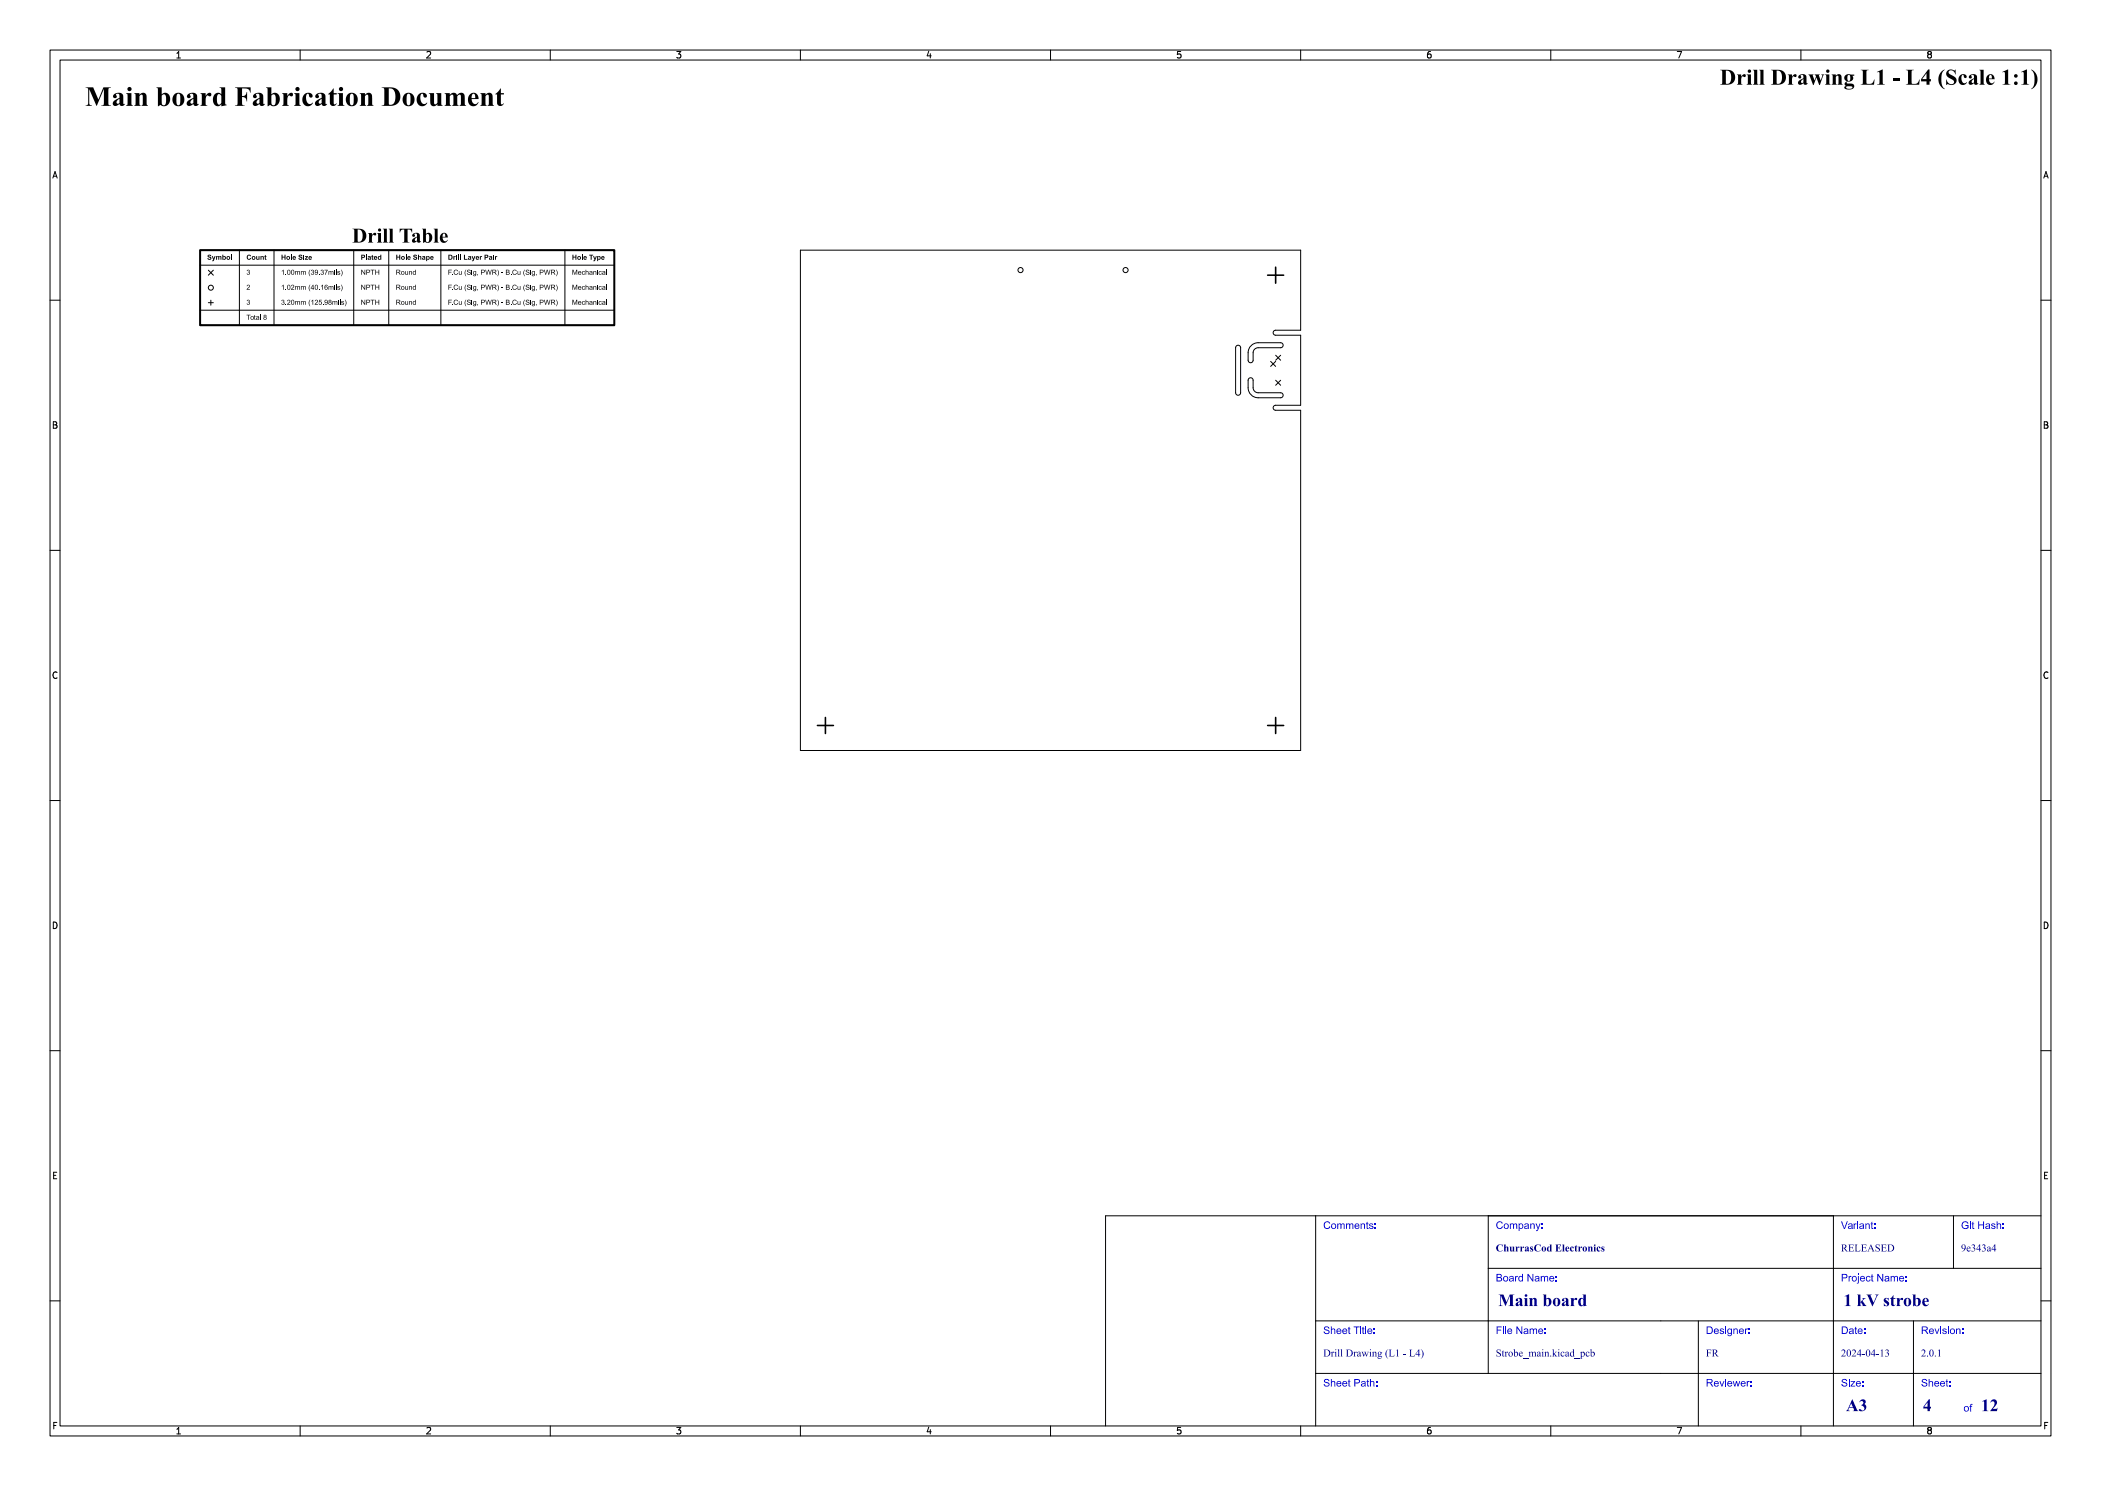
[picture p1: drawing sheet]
<svg xmlns="http://www.w3.org/2000/svg" width="420mm" height="297mm" viewBox="0 0 420 297" stroke-linecap="round" stroke-linejoin="round" font-family="sans-serif">
<defs><g id="words">
<text font-size="5.3" fill="#fff" x="17" y="21.5">Main board Fabrication Document</text>
<text font-size="4.3" fill="#fff" x="322" y="17.2">Drill Drawing L1 - L4 (Scale 1:1)</text>
<g font-size="3.3" fill="#fff">
<text x="299.5" y="261.2">Main board</text>
<text x="368.5" y="261.2">1 kV strobe</text>
<text x="369" y="282.2">A3</text>
<text x="384.4" y="282.3">4</text>
<text x="396" y="282.3">12</text>
</g>
<g font-size="2" fill="#fff">
<text x="264.5" y="245.7">Comments:</text>
<text x="299" y="245.7">Company:</text>
<text x="368" y="245.7">Variant:</text>
<text x="392" y="245.7">Git Hash:</text>
<text x="299" y="250.2">ChurrasCod Electronics</text>
<text x="368" y="250.2">RELEASED</text>
<text x="392" y="250.2">9e343a4</text>
<text x="299" y="256.2">Board Name:</text>
<text x="368" y="256.2">Project Name:</text>
<text x="264.5" y="266.7">Sheet Title:</text>
<text x="299" y="266.7">File Name:</text>
<text x="341" y="266.7">Designer:</text>
<text x="368" y="266.7">Date:</text>
<text x="384" y="266.7">Revision:</text>
<text x="264.5" y="271.2">Drill Drawing (L1 - L4)</text>
<text x="299" y="271.2">Strobe_main.kicad_pcb</text>
<text x="341" y="271.2">FR</text>
<text x="368" y="271.2">2024-04-13</text>
<text x="384" y="271.2">2.0.1</text>
<text x="264.5" y="277.2">Sheet Path:</text>
<text x="341" y="277.2">Reviewer:</text>
<text x="368" y="277.2">Size:</text>
<text x="384" y="277.2">Sheet:</text>
<text x="392.5" y="282.2">of</text>
</g>
<g font-size="1.7" fill="#fff">
<text x="35" y="11.6">1</text>
<text x="85" y="11.6">2</text>
<text x="135" y="11.6">3</text>
<text x="185" y="11.6">4</text>
<text x="235" y="11.6">5</text>
<text x="285" y="11.6">6</text>
<text x="335" y="11.6">7</text>
<text x="385" y="11.6">8</text>
<text x="10.5" y="35.6">A</text>
<text x="408.5" y="35.6">A</text>
<text x="10.5" y="85.6">B</text>
<text x="408.5" y="85.6">B</text>
<text x="10.5" y="135.6">C</text>
<text x="408.5" y="135.6">C</text>
<text x="10.5" y="185.6">D</text>
<text x="408.5" y="185.6">D</text>
<text x="10.5" y="235.6">E</text>
<text x="408.5" y="235.6">E</text>
<text x="10.5" y="285.6">F</text>
<text x="35" y="286.7">1</text>
<text x="85" y="286.7">2</text>
<text x="135" y="286.7">3</text>
<text x="185" y="286.7">4</text>
<text x="235" y="286.7">5</text>
<text x="285" y="286.7">6</text>
<text x="335" y="286.7">7</text>
<text x="385" y="286.7">8</text>
<text x="408.5" y="285.6">F</text>
</g>
</g></defs>
<path d="M40 50h82.8v15h-82.8z" fill="none" stroke="#000" stroke-width=".4"/>
<g fill="none" stroke="#000" stroke-width=".2">
<path d="M10 10h400v277h-400zM12 12h396v273h-396zM35.3 11.6h.8M35.3 10.7l.4-.4v1.3M60 10v2M85.3 10.4l.5-.1 .3 .4-.8 .9h.8M110 10v2M135.3 10.3h.8l-.4 .5 .3 .1v.6l-.2 .1-.5-.1M160 10v2M185.7 10.2l-.4 1h.9M186 10.7v.9M210 10v2"/>
<path d="M236 10.3h-.6l-.1 .6 .2-.1 .5 .1 .1 .1-.1 .5-.2 .1-.5-.1M260 10v2M286 10.3l-.4 .1-.2 .2-.1 .7 .3 .3 .4-.1 .1-.5-.1-.1-.4-.1-.3 .2M310 10v2M335.3 10.3h.9l-.6 1.3M360 10v2M385.6 10.9l-.3 .2 .1 .4 .2 .1 .4-.1 .1-.2-.1-.3-.2-.1M385.6 10.9l-.3-.3 .3-.3h.2l.3 .2-.3 .4M385.6 10.9h.2M10.6 35.6l.4-1.3 .4 1.3M10.7 35.2h.6M408.6 35.6l.4-1.3 .4 1.3"/>
<path d="M408.7 35.2h.6M10 60h2M40 50h82.8M40 53h82.8M41.6 54l1.1 1M42.1 60v1M42.7 54l-1.1 1M47.9 50v15M54.8 50v15M70.7 50v15M77.7 50v15M88.1 50v15"/>
<path d="M112.9 50v15M160 50h100v16h-5a.5 .5 0 0 0-.5 .5 .5 .5 0 0 0 .5 .5h5v14h-5a.5 .5 0 0 0-.5 .5 .5 .5 0 0 0 .5 .5h5v68h-100zM408 60h2M40 65h82.8M40 62h82.8M41.6 60.5h1.1M247.2 69.1a.5 .5 0 0 1 .8 .4v9a.5 .5 0 0 1-.5 .5 .5 .5 0 0 1-.5-.5v-9zM249.6 75.7a.5 .5 0 0 1 .5-.2 .5 .5 0 0 1 .4 .5v1.5a1 1 0 0 0 1 1h4.5a.5 .5 0 0 1 .5 .5 .5 .5 0 0 1-.5 .5h-4.5a2 2 0 0 1-2-2zM250.1 69.1l.9-.5 .5-.1h4.5a.5 .5 0 0 1 .5 .5 .5 .5 0 0 1-.5 .5h-4.5a1 1 0 0 0-1 1v1.5a.5 .5 0 0 1-.5 .5 .5 .5 0 0 1-.5-.5 3.1 3.1 0 0 1 .6-2.9zM254 72.2l1 1M255 76l1 1M255 71l1 1"/>
<path d="M255 72.2l-1 1M256 76l-1 1M256 71l-1 1M10.7 84.3h.4l.2 .2-.2 .4 .2 .1 .1 .3-.2 .3h-.5zM10.7 84.9h.4M408.6 84.3h.5l.2 .2-.2 .4 .2 .1 .1 .3-.3 .3h-.5zM408.6 84.9h.5M10 110h2M408 110h2M11.4 134.4a.62 .62 0 0 0-.9 .5 .62 .62 0 0 0 .7 .7l.2-.1M409.4 134.4a.62 .62 0 0 0-.9 .5 .62 .62 0 0 0 .6 .7l.3-.1M10 160h2"/>
<path d="M408 160h2M10.7 184.3a.66 .66 0 0 1 .7 .6 .66 .66 0 0 1-.7 .7zM408.6 184.3a.66 .66 0 0 1 .8 .6 .66 .66 0 0 1-.8 .7zM10 210h2M408 210h2M10.7 234.9h.5M11.3 234.3h-.6v1.3h.6M408.7 234.9h.4M409.3 234.3h-.6v1.3h.6M10 260h2M408 260h2M10.8 284.9h.4"/>
<path d="M11.4 284.3h-.6v1.3M35.3 285.7l.4-.4v1.3M35.3 286.6h.8M60 285v2M85.3 285.4l.5-.1 .3 .4-.8 .9h.8M110 285v2M135.3 285.3h.8l-.4 .5 .3 .1v.6l-.2 .1-.5-.1M160 285v2M185.7 285.2l-.4 1h.9M186 285.7v.9M210 285v2M236 285.3h-.6l-.1 .6 .2-.1 .5 .1 .1 .1-.1 .5-.2 .1-.5-.1"/>
<path d="M260 285v2M286 285.3l-.4 .1-.2 .2-.1 .7 .3 .3 .4-.1 .1-.5-.1-.1-.4-.1-.3 .2M310 285v2M335.3 285.3h.9l-.6 1.3M360 285v2M385.6 285.9l-.3-.3 .3-.3h.2l.3 .2-.3 .4M385.6 285.9l-.3 .2v.2l.3 .3 .4-.1 .1-.2v-.2l-.3-.2M385.6 285.9h.2M408.7 284.9h.5M409.4 284.3h-.7v1.3"/>
<circle cx="42.2" cy="57.5" r=".5"/>
<circle cx="204" cy="54" r=".51"/>
<circle cx="225" cy="54" r=".51"/>
</g>
<g fill="#000">
<path d="M41.6 51l.3-.1 .3 .2v.1h-.2l-.3-.1 .1 .2a.38 .38 0 0 1 .4 .3 .38 .38 0 0 1-.2 .4 .38 .38 0 0 1-.5-.3l-.1-.1h.2a.19 .19 0 0 0 .3 .2 .19 .19 0 0 0 .1-.3l-.5-.2z" fill-rule="evenodd"/>
<path d="M42.3 51.2h.2l.2 .5 .2-.5h.2l-.5 1h-.2v-.1l.2-.2z" fill-rule="evenodd"/>
<path d="M43.2 51.2h1l.1 .7h-.2l-.1-.6-.2 .1v.5h-.2l-.1-.6-.1 .1v.5h-.2z" fill-rule="evenodd"/>
<path d="M44.4 50.9h.2v.4a.33 .33 0 0 1 .5 0 .33 .33 0 0 1 0 .5 .33 .33 0 0 1-.5 0l-.2 .1v-.4h.2l.1 .2a.18 .18 0 0 0 .3 0 .18 .18 0 0 0-.1-.3 .18 .18 0 0 0-.3 .1h-.2z" fill-rule="evenodd"/>
<path d="M45.4 51.3a.38 .38 0 0 1 .6 .1 .38 .38 0 0 1-.3 .5 .38 .38 0 0 1-.4-.3h.2a.19 .19 0 0 0 .2 .1 .19 .19 0 0 0 .1-.3 .19 .19 0 0 0-.3 .1l-.2 .1z" fill-rule="evenodd"/>
<path d="M46.2 50.9h.2v1h-.2z" fill-rule="evenodd"/>
<path d="M49.4 54a.27 .27 0 0 1 .4 0 .27 .27 0 0 1 0 .4 .31 .31 0 0 1 0 .5 .31 .31 0 0 1-.5-.3h.1a.2 .2 0 0 0 .3 .2 .2 .2 0 0 0 .1-.2 .2 .2 0 0 0-.2-.2v-.1a.17 .17 0 0 0 .2-.1 .17 .17 0 0 0-.2-.2 .17 .17 0 0 0-.2 .2h-.1z" fill-rule="evenodd"/>
<path d="M49.4 57a.35 .35 0 0 1 .6 .1 .35 .35 0 0 1-.3 .5l-.2 .2h.5v.1h-.7l.4-.4a.21 .21 0 0 0 .2-.3 .21 .21 0 0 0-.2-.2 .21 .21 0 0 0-.3 .2h-.1z" fill-rule="evenodd"/>
<path d="M49.4 51l.6-.1 .2 .3h-.2a.27 .27 0 0 0-.4 0 .27 .27 0 0 0 0 .4 .27 .27 0 0 0 .4 0h.2a.49 .49 0 0 1-.8 .2 .49 .49 0 0 1 0-.8z" fill-rule="evenodd"/>
<path d="M50.4 51.3a.38 .38 0 0 1 .6 .1 .38 .38 0 0 1-.2 .5 .38 .38 0 0 1-.5-.3h.2a.19 .19 0 0 0 .3 .1 .19 .19 0 0 0 0-.3 .19 .19 0 0 0-.3 .1l-.2 .1z" fill-rule="evenodd"/>
<path d="M51.2 51.2h.2l.1 .6 .2-.1v-.5h.2v.7h-.6z" fill-rule="evenodd"/>
<path d="M52.1 51.2l.6 .1v.6h-.2l-.1-.6-.1 .1v.5h-.2z" fill-rule="evenodd"/>
<path d="M52.9 51l.2-.1v.3h.2l-.2 .1 .1 .6-.2-.1z" fill-rule="evenodd"/>
<path d="M56.3 50.9h.2v.4h.4v-.4h.2v1h-.2v-.4h-.4v.4h-.2z" fill-rule="evenodd"/>
<path d="M56.3 57.2l.4-.3v1h-.1v-.8l-.3 .2z" fill-rule="evenodd"/>
<path d="M56.3 54.2l.4-.3v1h-.1v-.8l-.3 .2z" fill-rule="evenodd"/>
<path d="M57.1 57.8l.1 .1z" fill-rule="evenodd"/>
<path d="M57.1 54.8l.1 .1z" fill-rule="evenodd"/>
<path d="M57.4 51.3a.38 .38 0 0 1 .6 .1 .38 .38 0 0 1-.3 .5 .38 .38 0 0 1-.5-.3h.2a.19 .19 0 0 0 .3 .1 .19 .19 0 0 0 0-.3 .19 .19 0 0 0-.3 .1l-.2 .1z" fill-rule="evenodd"/>
<path d="M57.5 57l.1-.1a.49 .49 0 0 1 .5 .5 .49 .49 0 0 1-.5 .5l-.2-.4 .1-.1a.25 .25 0 0 0 .1 .4 .25 .25 0 0 0 .3 0 .25 .25 0 0 0 0-.4 .25 .25 0 0 0 0-.3 .25 .25 0 0 0-.3 0 .25 .25 0 0 0-.1 .3h-.1z" fill-rule="evenodd"/>
<path d="M57.5 54l.1-.1a.49 .49 0 0 1 .5 .5 .49 .49 0 0 1-.5 .5l-.2-.4 .1-.1a.25 .25 0 0 0 .1 .4 .25 .25 0 0 0 .3 0 .25 .25 0 0 0 0-.4 .25 .25 0 0 0 0-.3 .25 .25 0 0 0-.3 0 .25 .25 0 0 0-.1 .3h-.1z" fill-rule="evenodd"/>
<path d="M58.1 50.9h.2v1h-.2z" fill-rule="evenodd"/>
<path d="M58.3 60l.1-.1a.49 .49 0 0 1 .4 .5 .49 .49 0 0 1-.4 .5l-.2-.3v-.2h.1a.25 .25 0 0 0 0 .4 .25 .25 0 0 0 .4 0 .25 .25 0 0 0 0-.4 .25 .25 0 0 0 0-.3 .25 .25 0 0 0-.4 0 .25 .25 0 0 0 0 .3h-.1z" fill-rule="evenodd"/>
<path d="M58.3 54l.1-.1a.49 .49 0 0 1 .4 .5 .49 .49 0 0 1-.4 .5l-.2-.3v-.2h.1a.25 .25 0 0 0 0 .4 .25 .25 0 0 0 .4 0 .25 .25 0 0 0 0-.4 .25 .25 0 0 0 0-.3 .25 .25 0 0 0-.4 0 .25 .25 0 0 0 0 .3h-.1z" fill-rule="evenodd"/>
<path d="M58.3 57a.35 .35 0 0 1 .5 .1 .35 .35 0 0 1-.3 .5l-.2 .2h.5v.1h-.6l.3-.4a.21 .21 0 0 0 .2-.3 .21 .21 0 0 0-.2-.2 .21 .21 0 0 0-.2 .2h-.1z" fill-rule="evenodd"/>
<path d="M58.6 51.3l.4-.1 .2 .4-.5 .1 .1 .1 .3-.1a.35 .35 0 0 1-.4 .2 .35 .35 0 0 1-.2-.4h.5l-.2-.2-.3 .2z" fill-rule="evenodd"/>
<path d="M59 57.2h.9l.1 .7h-.2v-.5l-.1-.1-.2 .1v.5h-.1l-.1-.6-.2 .1v.5h-.1z" fill-rule="evenodd"/>
<path d="M59 54.2h.9l.1 .7h-.2v-.5l-.1-.1-.2 .1v.5h-.1l-.1-.6-.2 .1v.5h-.1z" fill-rule="evenodd"/>
<path d="M59.8 51l.3-.1 .3 .2v.1h-.2l-.3-.1 .1 .2a.38 .38 0 0 1 .4 .3 .38 .38 0 0 1-.3 .4 .38 .38 0 0 1-.4-.3l-.1-.1h.2a.19 .19 0 0 0 .2 .2 .19 .19 0 0 0 .2-.3l-.5-.2z" fill-rule="evenodd"/>
<path d="M60.2 57.2h.8l.1 .7h-.1v-.5l-.1-.1-.2 .1v.5h-.1v-.5l-.1-.1-.2 .1v.5h-.1z" fill-rule="evenodd"/>
<path d="M60.2 54.2h.8l.1 .7h-.1v-.5l-.1-.1-.2 .1v.5h-.1v-.5l-.1-.1-.2 .1v.5h-.1z" fill-rule="evenodd"/>
<path d="M60.6 50.9h.2v.2h-.2z" fill-rule="evenodd"/>
<path d="M60.6 51.2h.2v.7h-.2z" fill-rule="evenodd"/>
<path d="M61 51.2h.6l-.4 .6 .4-.1v.2h-.7l.4-.6h-.3z" fill-rule="evenodd"/>
<path d="M61.9 56.9l-.1 .8 .2 .5-.3-.6z" fill-rule="evenodd"/>
<path d="M61.9 53.9l-.1 .8 .2 .5-.3-.6z" fill-rule="evenodd"/>
<path d="M61.8 51.3l.4-.1 .1 .4-.4 .1 .1 .1 .3-.1a.35 .35 0 0 1-.4 .2 .35 .35 0 0 1-.2-.4h.4l-.1-.2-.3 .2z" fill-rule="evenodd"/>
<path d="M62.3 54a.27 .27 0 0 1 .4 0 .27 .27 0 0 1-.1 .4 .31 .31 0 0 1 0 .5 .31 .31 0 0 1-.5-.3h.2a.2 .2 0 0 0 .2 .2 .2 .2 0 0 0 .2-.2 .2 .2 0 0 0-.3-.2v-.1a.17 .17 0 0 0 .2-.1 .17 .17 0 0 0-.2-.2 .17 .17 0 0 0-.1 .2h-.1z" fill-rule="evenodd"/>
<path d="M62.6 56.9l.1 .7h.1l-.1 .3h-.2v-.2h-.4v-.1h.4v-.5l-.4 .5z" fill-rule="evenodd"/>
<path d="M63 54a.46 .46 0 0 1 .6 .4 .46 .46 0 0 1-.5 .5l-.2-.2 .4 .1 .2-.3-.4 .1-.2-.3 .1-.1a.2 .2 0 0 0 .3 .2 .2 .2 0 0 0 .1-.3 .2 .2 0 0 0-.3 .1h-.2z" fill-rule="evenodd"/>
<path d="M63.1 57v-.1a.49 .49 0 0 1 .5 .5 .49 .49 0 0 1-.5 .5l-.2-.4 .1-.1a.25 .25 0 0 0 .1 .4 .25 .25 0 0 0 .3 0 .25 .25 0 0 0 0-.4 .25 .25 0 0 0 0-.3 .25 .25 0 0 0-.3 0 .25 .25 0 0 0-.1 .3l-.1-.1z" fill-rule="evenodd"/>
<path d="M63.8 57.8l.1 .1z" fill-rule="evenodd"/>
<path d="M63.8 54.8l.1 .1z" fill-rule="evenodd"/>
<path d="M64.2 54a.27 .27 0 0 1 .4 0 .27 .27 0 0 1 0 .4 .31 .31 0 0 1 0 .5 .31 .31 0 0 1-.5-.3h.1a.2 .2 0 0 0 .2 .2 .2 .2 0 0 0 .2-.2 .2 .2 0 0 0-.3-.2v-.1a.17 .17 0 0 0 .3-.1 .17 .17 0 0 0-.2-.2 .17 .17 0 0 0-.2 .2h-.1z" fill-rule="evenodd"/>
<path d="M64.2 57.2l.3-.3v1h-.1v-.8l-.2 .2z" fill-rule="evenodd"/>
<path d="M64.9 53.9h.6l-.4 1h-.1l.1-.3 .3-.6h-.5z" fill-rule="evenodd"/>
<path d="M65 60a.46 .46 0 0 1 .5 .4 .46 .46 0 0 1-.5 .5l-.1-.2 .3 .1 .2-.3-.4 .1-.1-.3 .1-.1a.2 .2 0 0 0 .3 .2 .2 .2 0 0 0 0-.3 .2 .2 0 0 0-.3 .1h-.1z" fill-rule="evenodd"/>
<path d="M65 57l.3-.1 .2 .3-.3-.2a.19 .19 0 0 0-.2 .1 .19 .19 0 0 0 0 .2 .19 .19 0 0 0 .3 0 .33 .33 0 0 1 .2 .3 .33 .33 0 0 1-.3 .3 .33 .33 0 0 1-.3-.3h.1a.2 .2 0 0 0 .3 .2 .2 .2 0 0 0 0-.4 .2 .2 0 0 0-.3 .1l-.1 .1z" fill-rule="evenodd"/>
<path d="M65.7 57.2h.9l.1 .7h-.2v-.5l-.1-.1-.2 .1v.5h-.1v-.5l-.1-.1-.2 .1v.5h-.1z" fill-rule="evenodd"/>
<path d="M65.7 54.2h.9l.1 .7h-.2v-.5l-.1-.1-.2 .1v.5h-.1v-.5l-.1-.1-.2 .1v.5h-.1z" fill-rule="evenodd"/>
<path d="M65.8 60a.27 .27 0 0 1 .4 0 .27 .27 0 0 1-.1 .4 .32 .32 0 0 1 0 .5 .32 .32 0 0 1-.5-.3h.2a.21 .21 0 0 0 .3 .2 .21 .21 0 0 0 0-.3 .21 .21 0 0 0-.3 .1h-.2l.2-.2-.1-.2h.1a.16 .16 0 0 0 .2 .1 .16 .16 0 0 0 .1-.3 .16 .16 0 0 0-.3 .1l-.1 .1z" fill-rule="evenodd"/>
<path d="M66.8 56.9l.2 .1z" fill-rule="evenodd"/>
<path d="M66.8 57.2h.2v.7h-.2z" fill-rule="evenodd"/>
<path d="M66.8 53.9l.2 .1z" fill-rule="evenodd"/>
<path d="M66.8 54.2h.2v.7h-.2z" fill-rule="evenodd"/>
<path d="M67.1 56.9h.2v1h-.2z" fill-rule="evenodd"/>
<path d="M67.1 53.9h.2v1h-.2z" fill-rule="evenodd"/>
<path d="M67.5 57.3l.4-.1 .1 .2-.4-.1 .1 .2a.27 .27 0 0 1 .2 .3 .27 .27 0 0 1-.3 .2 .27 .27 0 0 1-.2-.3h.1a.16 .16 0 0 0 .2 .2 .16 .16 0 0 0 .1-.3l-.3-.1z" fill-rule="evenodd"/>
<path d="M67.5 54.3l.4-.1 .1 .2-.4-.1 .1 .2a.27 .27 0 0 1 .2 .3 .27 .27 0 0 1-.3 .2 .27 .27 0 0 1-.2-.3h.1a.16 .16 0 0 0 .2 .2 .16 .16 0 0 0 .1-.3l-.3-.1z" fill-rule="evenodd"/>
<path d="M67.6 59.9l.1 .1z" fill-rule="evenodd"/>
<path d="M67.9 59.9h.1v1h-.1z" fill-rule="evenodd"/>
<path d="M68.2 56.9l.3 .5-.3 .8 .1-.8z" fill-rule="evenodd"/>
<path d="M68.2 53.9l.3 .5-.3 .8 .1-.8z" fill-rule="evenodd"/>
<path d="M70.4 45.7h1.3a1.4 1.4 0 0 1 1.5 1.4 1.4 1.4 0 0 1-1.5 1.4h-1.3l.4-.2v-.3h.7v.2a.54 .54 0 0 0 .6 .1 .54 .54 0 0 0 .3-.6 1.31 1.31 0 0 0-.7-1.8h-.2v2.1h-.7v-2z" fill-rule="evenodd"/>
<path d="M72.2 56.9h.2l.5 .8v-.8h.1v1h-.1l-.6-.8v.8h-.1z" fill-rule="evenodd"/>
<path d="M72.2 53.9h.2l.5 .8v-.8h.1v1h-.1l-.6-.8v.8h-.1z" fill-rule="evenodd"/>
<path d="M72.2 50.9h.5a.35 .35 0 0 1 .2 .5 .35 .35 0 0 1-.5 .1v.4h-.2v-.5h.5l.1-.2-.4-.1v.3h-.2z" fill-rule="evenodd"/>
<path d="M73.1 50.9h.2v1h-.2z" fill-rule="evenodd"/>
<path d="M73.2 59.9h.4a.31 .31 0 0 1 .4 .3 .31 .31 0 0 1-.4 .3h-.2v.4h-.2v-.5h.5l.2-.2-.2-.2h-.3v.4h-.2z" fill-rule="evenodd"/>
<path d="M73.2 56.9h.4a.31 .31 0 0 1 .4 .3 .31 .31 0 0 1-.4 .3h-.2v.4h-.2v-.5h.5l.2-.2-.2-.2h-.3v.4h-.2z" fill-rule="evenodd"/>
<path d="M73.2 53.9h.4a.31 .31 0 0 1 .4 .3 .31 .31 0 0 1-.4 .3h-.2v.4h-.2v-.5h.5l.2-.2-.2-.2h-.3v.4h-.2z" fill-rule="evenodd"/>
<path d="M73.6 51.3l.5-.1 .1 .7h-.7v-.2l.3 .1 .1-.2-.4 .1 .4-.3v-.1l-.4 .1z" fill-rule="evenodd"/>
<path d="M73.6 46.6h.7v.4a.46 .46 0 0 1 .4-.4 .46 .46 0 0 1 .5 .2 .33 .33 0 0 1-.2 .3 .33 .33 0 0 1-.4-.2l-.2 .5-.1 .6 .1 .3 .2 .2h-1l.2-.5v-1.2z" fill-rule="evenodd"/>
<path d="M74.1 56.9h.8v.1h-.3v.9h-.2v-.9h-.3z" fill-rule="evenodd"/>
<path d="M74.1 53.9h.8v.1h-.3v.9h-.2v-.9h-.3z" fill-rule="evenodd"/>
<path d="M74.3 51l.2-.1v.3h.1l-.1 .4 .2 .3-.4-.1z" fill-rule="evenodd"/>
<path d="M75 56.9h.2v.4h.5v-.4h.1v1h-.1v-.5h-.5v.5h-.2z" fill-rule="evenodd"/>
<path d="M75 53.9h.2v.4h.5v-.4h.1v1h-.1v-.5h-.5v.5h-.2z" fill-rule="evenodd"/>
<path d="M74.8 51.3l.5-.1 .1 .4-.5 .1 .2 .1 .3-.1a.35 .35 0 0 1-.5 .2 .35 .35 0 0 1-.2-.4h.5l-.1-.2-.4 .2z" fill-rule="evenodd"/>
<path d="M75.4 46.6h.8v1.7l.2 .2h-1l.2-.4v-1.3z" fill-rule="evenodd"/>
<path d="M75.6 51.3h.4v-.4h.2v1l-.2-.1-.3 .1-.2-.4h.2v.2a.17 .17 0 0 0 .3 0 .17 .17 0 0 0 0-.3 .17 .17 0 0 0-.3 .1h-.2z" fill-rule="evenodd"/>
<path d="M76.5 45.7h.8v2.6l.3 .2h-1.1l.3-.4-.1-2.2z" fill-rule="evenodd"/>
<path d="M77.7 45.7h.8v2.6l.2 .2h-1l.2-.4v-2.2z" fill-rule="evenodd"/>
<path d="M79.2 50.9h.2v.4h.4v-.4h.2v1h-.2v-.4h-.4v.4h-.2z" fill-rule="evenodd"/>
<path d="M79.2 59.9h.5a.28 .28 0 0 1 .3 .2 .28 .28 0 0 1-.3 .4l.4 .4-.6-.4h-.1v.4h-.2v-.5l.6-.1 .1-.1-.2-.2h-.3v.4h-.2z" fill-rule="evenodd"/>
<path d="M79.2 56.9h.5a.28 .28 0 0 1 .3 .2 .28 .28 0 0 1-.3 .4l.4 .4-.6-.4h-.1v.4h-.2v-.5l.6-.1 .1-.1-.2-.2h-.3v.4h-.2z" fill-rule="evenodd"/>
<path d="M79.2 53.9h.5a.28 .28 0 0 1 .3 .2 .28 .28 0 0 1-.3 .4l.4 .4-.6-.4h-.1v.4h-.2v-.5l.6-.1 .1-.1-.2-.2h-.3v.4h-.2z" fill-rule="evenodd"/>
<path d="M80.3 57.3a.36 .36 0 0 1 .5 0 .36 .36 0 0 1-.2 .6 .36 .36 0 0 1-.4-.3h.1a.22 .22 0 0 0 .3 .1 .22 .22 0 0 0 0-.4 .22 .22 0 0 0-.3 .2l-.1 .1z" fill-rule="evenodd"/>
<path d="M80.3 54.3a.36 .36 0 0 1 .5 0 .36 .36 0 0 1-.2 .6 .36 .36 0 0 1-.4-.3h.1a.22 .22 0 0 0 .3 .1 .22 .22 0 0 0 0-.4 .22 .22 0 0 0-.3 .2l-.1 .1z" fill-rule="evenodd"/>
<path d="M80.3 51.3a.38 .38 0 0 1 .6 .1 .38 .38 0 0 1-.2 .5 .38 .38 0 0 1-.5-.3h.2a.19 .19 0 0 0 .2 .1 .19 .19 0 0 0 .1-.3 .19 .19 0 0 0-.3 .1l-.2 .1z" fill-rule="evenodd"/>
<path d="M81.1 50.9h.2v1h-.2z" fill-rule="evenodd"/>
<path d="M81 57.2h.1v.5l.2 .1 .1-.1 .1-.5h.1v.7l-.6-.1z" fill-rule="evenodd"/>
<path d="M81 54.2h.1v.5l.2 .1 .1-.1 .1-.5h.1v.7l-.6-.1z" fill-rule="evenodd"/>
<path d="M81.8 57.2l.5 .1 .1 .6h-.2v-.5l-.1-.1-.2 .1v.5h-.1z" fill-rule="evenodd"/>
<path d="M81.8 54.2l.5 .1 .1 .6h-.2v-.5l-.1-.1-.2 .1v.5h-.1z" fill-rule="evenodd"/>
<path d="M81.5 51.3l.4-.1 .2 .4-.5 .1 .2 .1 .3-.1a.35 .35 0 0 1-.5 .2 .35 .35 0 0 1-.2-.4h.5l-.1-.2-.4 .2z" fill-rule="evenodd"/>
<path d="M79.9 45.7h2.5v.8a.76 .76 0 0 0-.9-.6v2.3l.4 .3h-1.5l.4-.3v-2.3a.75 .75 0 0 0-.9 .6z" fill-rule="evenodd"/>
<path d="M82.7 51l.4-.1 .2 .2 .1 .1h-.2l-.3-.1v.2a.38 .38 0 0 1 .5 .3 .38 .38 0 0 1-.3 .4 .38 .38 0 0 1-.5-.3v-.1h.2a.19 .19 0 0 0 .2 .2 .19 .19 0 0 0 .1-.3l-.4-.2z" fill-rule="evenodd"/>
<path d="M82.6 57.3h.4v-.4h.1v1h-.4l-.2-.3h.1a.24 .24 0 0 0 .3 .1 .24 .24 0 0 0 .2-.3 .24 .24 0 0 0-.4-.1l-.2 .3z" fill-rule="evenodd"/>
<path d="M82.6 54.3h.4v-.4h.1v1h-.4l-.2-.3h.1a.24 .24 0 0 0 .3 .1 .24 .24 0 0 0 .2-.3 .24 .24 0 0 0-.4-.1l-.2 .3z" fill-rule="evenodd"/>
<path d="M82.5 46.8a.79 .79 0 0 1 .9-.3 .79 .79 0 0 1 .5 .8v.9h.2a.39 .39 0 0 1-.3 .3 .39 .39 0 0 1-.4-.3 .51 .51 0 0 1-.6 .4 .51 .51 0 0 1-.4-.6h.5l.2 .2 .3-.1v-.7l-.5 .6h-.5l1-.7v-.4a.25 .25 0 0 0-.4-.2 .25 .25 0 0 0 0 .4 .3 .3 0 0 1-.5 .2 .3 .3 0 0 1 0-.5z" fill-rule="evenodd"/>
<path d="M83.6 50.9h.2v.4h.4v.6h-.2l-.1-.6-.1 .1v.5h-.2z" fill-rule="evenodd"/>
<path d="M84.4 51.3l.6-.1v.7h-.6v-.2l.3 .1 .1-.1v-.1l-.4 .1 .4-.3-.1-.1-.3 .1z" fill-rule="evenodd"/>
<path d="M84.3 45.7h.8v1.1a.78 .78 0 0 1 1-.1 .78 .78 0 0 1 .3 1 .88 .88 0 0 1-.5 .8 .88 .88 0 0 1-.9-.2l-.4 .2v-1.5h.5a1.58 1.58 0 0 0 .2 1.3l.3 .1a1.43 1.43 0 0 0 0-1.6l-.5 .2h-.5v-1.1z" fill-rule="evenodd"/>
<path d="M85.2 51.2l.2 .1a.33 .33 0 0 1 .4 0 .33 .33 0 0 1 0 .5 .33 .33 0 0 1-.4 0v.4h-.2v-.7h.2v.2a.18 .18 0 0 0 .3 0 .18 .18 0 0 0-.1-.3 .18 .18 0 0 0-.2 .1h-.2z" fill-rule="evenodd"/>
<path d="M86.1 51.3l.4-.1 .2 .4-.5 .1 .1 .1 .4-.1a.35 .35 0 0 1-.5 .2 .35 .35 0 0 1-.2-.4h.5l-.2-.2-.3 .2z" fill-rule="evenodd"/>
<path d="M86.7 45.7h.8v2.6l.2 .2h-1l.2-.4v-2.2z" fill-rule="evenodd"/>
<path d="M88.2 46.8a.77 .77 0 0 1 .9-.2 .77 .77 0 0 1 .4 .9h-1a.54 .54 0 0 0 .3 .7 .54 .54 0 0 0 .7-.3 .82 .82 0 0 1-1.1 .6 .82 .82 0 0 1-.5-1.2h1.1l-.1-.6a.37 .37 0 0 0-.4 .1 .37 .37 0 0 0 0 .5h-.5z" fill-rule="evenodd"/>
<path d="M89.6 56.9h.7v.1h-.5v.3h.4v.2h-.4v.4h-.2z" fill-rule="evenodd"/>
<path d="M89.6 53.9h.7v.1h-.5v.3h.4v.2h-.4v.4h-.2z" fill-rule="evenodd"/>
<path d="M89.6 50.9h.4a.5 .5 0 0 1 .5 .5 .5 .5 0 0 1-.5 .5h-.4v-.2h.4a.34 .34 0 0 0 .3-.4 .34 .34 0 0 0-.5-.2v.6h-.2z" fill-rule="evenodd"/>
<path d="M90.4 57.8l.2 .1z" fill-rule="evenodd"/>
<path d="M90.4 54.8l.2 .1z" fill-rule="evenodd"/>
<path d="M90.6 51.2h.5l-.3 .2v.5h-.2z" fill-rule="evenodd"/>
<path d="M91.2 50.9h.2v.2h-.2z" fill-rule="evenodd"/>
<path d="M91.2 51.2h.2v.7h-.2z" fill-rule="evenodd"/>
<path d="M90.8 57l.5-.1 .2 .2-.1 .1a.33 .33 0 0 0-.5 0 .33 .33 0 0 0 0 .5 .33 .33 0 0 0 .5-.1h.2a.49 .49 0 0 1-.8 .2 .49 .49 0 0 1 0-.8z" fill-rule="evenodd"/>
<path d="M90.8 54l.5-.1 .2 .2-.1 .1a.33 .33 0 0 0-.5 0 .33 .33 0 0 0 0 .5 .33 .33 0 0 0 .5-.1h.2a.49 .49 0 0 1-.8 .2 .49 .49 0 0 1 0-.8z" fill-rule="evenodd"/>
<path d="M91.6 50.9h.2v1h-.2z" fill-rule="evenodd"/>
<path d="M92 50.9h.2v1h-.2z" fill-rule="evenodd"/>
<path d="M91.7 57.2h.1v.5l.2 .1 .2-.1v-.5h.1v.7l-.5-.1z" fill-rule="evenodd"/>
<path d="M91.7 54.2h.1v.5l.2 .1 .2-.1v-.5h.1v.7l-.5-.1z" fill-rule="evenodd"/>
<path d="M92.7 50.9h.2v.8h.6v.2h-.8z" fill-rule="evenodd"/>
<path d="M93.1 56.9l-.1 .8 .2 .5-.3-.6z" fill-rule="evenodd"/>
<path d="M93.1 53.9l-.1 .8 .2 .5-.3-.6z" fill-rule="evenodd"/>
<path d="M93.4 57l.5-.1 .2 .2-.1 .1a.21 .21 0 0 0-.3-.3 .21 .21 0 0 0-.1 .4h.1a.35 .35 0 0 1 .3 .6 .35 .35 0 0 1-.6-.1l-.1-.2h.1a.23 .23 0 0 0 .3 .3 .23 .23 0 0 0 .2-.4l-.5-.2z" fill-rule="evenodd"/>
<path d="M93.4 54l.5-.1 .2 .2-.1 .1a.21 .21 0 0 0-.3-.3 .21 .21 0 0 0-.1 .4h.1a.35 .35 0 0 1 .3 .6 .35 .35 0 0 1-.6-.1l-.1-.2h.1a.23 .23 0 0 0 .3 .3 .23 .23 0 0 0 .2-.4l-.5-.2z" fill-rule="evenodd"/>
<path d="M93.6 51.3l.5-.1 .1 .7h-.6l-.1-.2 .3 .1 .2-.1v-.1l-.5 .1 .5-.3-.1-.1-.3 .1z" fill-rule="evenodd"/>
<path d="M94.3 51.2h.2l.2 .5 .1-.5h.2l-.4 1h-.3v-.1l.3-.2z" fill-rule="evenodd"/>
<path d="M94.3 59.9l.1 .1z" fill-rule="evenodd"/>
<path d="M94.3 56.9l.1 .1z" fill-rule="evenodd"/>
<path d="M94.3 57.2h.1v.7h-.1z" fill-rule="evenodd"/>
<path d="M94.3 53.9l.1 .1z" fill-rule="evenodd"/>
<path d="M94.3 54.2h.1v.7h-.1z" fill-rule="evenodd"/>
<path d="M94.7 57.3l.5-.1v.6a.32 .32 0 0 1-.2 .4 .32 .32 0 0 1-.4-.2l.3 .1 .2-.1v-.2h-.5l-.1-.3h.2a.21 .21 0 0 0 .3 .2 .21 .21 0 0 0 0-.3 .21 .21 0 0 0-.3 .1h-.2z" fill-rule="evenodd"/>
<path d="M94.7 54.3l.5-.1v.6a.32 .32 0 0 1-.2 .4 .32 .32 0 0 1-.4-.2l.3 .1 .2-.1v-.2h-.5l-.1-.3h.2a.21 .21 0 0 0 .3 .2 .21 .21 0 0 0 0-.3 .21 .21 0 0 0-.3 .1h-.2z" fill-rule="evenodd"/>
<path d="M95.4 57.8h.1l-.1 .3z" fill-rule="evenodd"/>
<path d="M95.4 54.8h.1l-.1 .3z" fill-rule="evenodd"/>
<path d="M95.2 51.3l.4-.1 .2 .4-.5 .1 .1 .1 .4-.1a.35 .35 0 0 1-.5 .2 .35 .35 0 0 1-.2-.4h.5l-.2-.2-.3 .2z" fill-rule="evenodd"/>
<path d="M95.9 51.2h.5l-.3 .2v.5h-.2z" fill-rule="evenodd"/>
<path d="M96.2 59.9h.3a.31 .31 0 0 1 .4 .3 .31 .31 0 0 1-.3 .3h-.3v.4h-.1v-.5h.5l.1-.2-.1-.2h-.4v.4h-.1z" fill-rule="evenodd"/>
<path d="M96.2 56.9h.3a.31 .31 0 0 1 .4 .3 .31 .31 0 0 1-.3 .3h-.3v.4h-.1v-.5h.5l.1-.2-.1-.2h-.4v.4h-.1z" fill-rule="evenodd"/>
<path d="M96.2 53.9h.3a.31 .31 0 0 1 .4 .3 .31 .31 0 0 1-.3 .3h-.3v.4h-.1v-.5h.5l.1-.2-.1-.2h-.4v.4h-.1z" fill-rule="evenodd"/>
<path d="M97 56.9h.1l.2 .9 .3-.9h.1l.3 .9 .2-.9h.1l-.3 1h-.1l-.2-.9-.3 .9h-.1z" fill-rule="evenodd"/>
<path d="M97 53.9h.1l.2 .9 .3-.9h.1l.3 .9 .2-.9h.1l-.3 1h-.1l-.2-.9-.3 .9h-.1z" fill-rule="evenodd"/>
<path d="M96.9 50.9h.5a.35 .35 0 0 1 .2 .5 .35 .35 0 0 1-.5 .1v.4h-.2v-.5h.4l.1-.2-.3-.1v.3h-.2z" fill-rule="evenodd"/>
<path d="M97.8 51.3l.5-.1 .1 .7h-.6l-.1-.2 .3 .1 .2-.1v-.1l-.5 .1 .5-.3-.1-.1-.3 .1z" fill-rule="evenodd"/>
<path d="M98.6 50.9h.2v.2h-.2z" fill-rule="evenodd"/>
<path d="M98.6 51.2h.2v.7h-.2z" fill-rule="evenodd"/>
<path d="M98.4 59.9h.5a.28 .28 0 0 1 .3 .2 .28 .28 0 0 1-.3 .4l.4 .4-.6-.4h-.1v.4h-.2v-.5l.6-.1 .1-.1-.2-.2h-.3v.4h-.2z" fill-rule="evenodd"/>
<path d="M98.4 56.9h.5a.28 .28 0 0 1 .3 .2 .28 .28 0 0 1-.3 .4l.4 .4-.6-.4h-.1v.4h-.2v-.5l.6-.1 .1-.1-.2-.2h-.3v.4h-.2z" fill-rule="evenodd"/>
<path d="M98.4 53.9h.5a.28 .28 0 0 1 .3 .2 .28 .28 0 0 1-.3 .4l.4 .4-.6-.4h-.1v.4h-.2v-.5l.6-.1 .1-.1-.1-.2h-.4v.4h-.2z" fill-rule="evenodd"/>
<path d="M98.9 51.2h.5l-.2 .2-.1 .5h-.2z" fill-rule="evenodd"/>
<path d="M99.4 56.9l.3 .5-.2 .8 .1-.8z" fill-rule="evenodd"/>
<path d="M99.4 53.9l.3 .5-.2 .8 .1-.8z" fill-rule="evenodd"/>
<path d="M100.2 57.5h.4v.1h-.4z" fill-rule="evenodd"/>
<path d="M100.2 54.5h.4v.1h-.4z" fill-rule="evenodd"/>
<path d="M101.1 59.9l.7 .1v.8l-.7 .1v-.1h.5l.2-.2-.2-.1h-.3v.3h-.2v-.5h.5l.1-.1-.1-.2h-.3v.3h-.2z" fill-rule="evenodd"/>
<path d="M101.1 56.9l.7 .1v.8l-.7 .1v-.1h.5l.2-.2-.2-.1h-.3v.3h-.2v-.5h.5l.1-.1-.1-.2h-.3v.3h-.2z" fill-rule="evenodd"/>
<path d="M101.1 53.9l.7 .1v.8l-.7 .1v-.1h.5l.2-.2-.2-.1h-.3v.3h-.2v-.5h.5l.1-.1-.1-.2h-.3v.3h-.2z" fill-rule="evenodd"/>
<path d="M102.1 57.8l.1 .1z" fill-rule="evenodd"/>
<path d="M102.1 54.8l.1 .1z" fill-rule="evenodd"/>
<path d="M102.6 57l.4-.1 .3 .2-.1 .1a.33 .33 0 0 0-.5 0 .33 .33 0 0 0 0 .5 .33 .33 0 0 0 .5-.1h.1a.49 .49 0 0 1-.7 .2 .49 .49 0 0 1 0-.8z" fill-rule="evenodd"/>
<path d="M102.6 54l.4-.1 .3 .2-.1 .1a.33 .33 0 0 0-.5 0 .33 .33 0 0 0 0 .5 .33 .33 0 0 0 .5-.1h.1a.49 .49 0 0 1-.7 .2 .49 .49 0 0 1 0-.8z" fill-rule="evenodd"/>
<path d="M103.5 57.2h.1v.5l.1 .1 .2-.1v-.5h.1v.7l-.5-.1z" fill-rule="evenodd"/>
<path d="M103.5 54.2h.1v.5l.1 .1 .2-.1v-.5h.1v.7l-.5-.1z" fill-rule="evenodd"/>
<path d="M104.9 56.9l-.2 .8 .2 .5-.3-.6z" fill-rule="evenodd"/>
<path d="M104.9 53.9l-.2 .8 .2 .5-.3-.6z" fill-rule="evenodd"/>
<path d="M105.2 57l.4-.1 .2 .2-.1 .1a.21 .21 0 0 0-.3-.3 .21 .21 0 0 0 0 .4h.1a.35 .35 0 0 1 .3 .6 .35 .35 0 0 1-.6-.1l-.1-.2h.1a.23 .23 0 0 0 .3 .3 .23 .23 0 0 0 .1-.4l-.4-.2z" fill-rule="evenodd"/>
<path d="M105.2 54l.4-.1 .2 .2-.1 .1a.21 .21 0 0 0-.3-.3 .21 .21 0 0 0 0 .4h.1a.35 .35 0 0 1 .3 .6 .35 .35 0 0 1-.6-.1l-.1-.2h.1a.23 .23 0 0 0 .3 .3 .23 .23 0 0 0 .1-.4l-.4-.2z" fill-rule="evenodd"/>
<path d="M106 59.9l.1 .1z" fill-rule="evenodd"/>
<path d="M106 56.9l.1 .1z" fill-rule="evenodd"/>
<path d="M106 57.2h.1v.7h-.1z" fill-rule="evenodd"/>
<path d="M106 53.9l.1 .1z" fill-rule="evenodd"/>
<path d="M106 54.2h.1v.7h-.1z" fill-rule="evenodd"/>
<path d="M106.4 57.3l.5-.1v.6a.32 .32 0 0 1-.2 .4 .32 .32 0 0 1-.4-.2l.3 .1 .2-.1v-.2h-.4l-.1-.3h.1a.21 .21 0 0 0 .3 .2 .21 .21 0 0 0 0-.4 .21 .21 0 0 0-.3 .2h-.1z" fill-rule="evenodd"/>
<path d="M106.4 54.3l.5-.1v.6a.32 .32 0 0 1-.2 .4 .32 .32 0 0 1-.4-.2l.3 .1 .2-.1v-.2h-.4l-.1-.3h.1a.21 .21 0 0 0 .3 .2 .21 .21 0 0 0 0-.4 .21 .21 0 0 0-.3 .2h-.1z" fill-rule="evenodd"/>
<path d="M107.1 57.8h.2l-.1 .3z" fill-rule="evenodd"/>
<path d="M107.1 54.8h.2l-.1 .3z" fill-rule="evenodd"/>
<path d="M107.9 59.9h.4a.31 .31 0 0 1 .4 .3 .31 .31 0 0 1-.4 .3h-.3v.4h-.1v-.5h.5l.1-.2-.1-.2h-.4v.4h-.1z" fill-rule="evenodd"/>
<path d="M107.9 56.9h.4a.31 .31 0 0 1 .4 .3 .31 .31 0 0 1-.4 .3h-.3v.4h-.1v-.5h.5l.1-.2-.1-.2h-.4v.4h-.1z" fill-rule="evenodd"/>
<path d="M107.9 53.9h.4a.31 .31 0 0 1 .4 .3 .31 .31 0 0 1-.4 .3h-.3v.4h-.1v-.5h.5l.1-.2-.1-.2h-.4v.4h-.1z" fill-rule="evenodd"/>
<path d="M108.7 56.9h.2l.2 .9 .2-.9h.2l.2 .9 .2-.9h.1l-.2 1h-.2l-.2-.9-.3 .9h-.1z" fill-rule="evenodd"/>
<path d="M108.7 53.9h.2l.2 .9 .2-.9h.2l.2 .9 .2-.9h.1l-.2 1h-.2l-.2-.9-.3 .9h-.1z" fill-rule="evenodd"/>
<path d="M110.2 59.9h.4a.28 .28 0 0 1 .4 .2 .28 .28 0 0 1-.3 .4l.3 .4-.6-.4h-.1v.4h-.1v-.5l.5-.1 .1-.1-.1-.2h-.4v.4h-.1z" fill-rule="evenodd"/>
<path d="M110.2 56.9h.4a.28 .28 0 0 1 .4 .2 .28 .28 0 0 1-.3 .4l.3 .4-.6-.4h-.1v.4h-.1v-.5l.5-.1 .1-.1-.1-.2h-.4v.4h-.1z" fill-rule="evenodd"/>
<path d="M110.2 53.9h.4a.28 .28 0 0 1 .4 .2 .28 .28 0 0 1-.3 .4l.3 .4-.6-.4h-.1v.4h-.1v-.5l.5-.1 .1-.1-.1-.2h-.4v.4h-.1z" fill-rule="evenodd"/>
<path d="M111.1 56.9l.4 .5-.3 .8 .1-.8z" fill-rule="evenodd"/>
<path d="M111.1 53.9l.4 .5-.3 .8 .1-.8z" fill-rule="evenodd"/>
<path d="M114.4 50.9h.2v.4h.4v-.4h.2v1h-.2v-.4h-.4v.4h-.2z" fill-rule="evenodd"/>
<path d="M114.4 56.9h.2l.3 .9 .3-.9h.2v1h-.1v-.8l-.3 .8h-.2l-.2-.8v.8h-.2z" fill-rule="evenodd"/>
<path d="M114.4 53.9h.2l.3 .9 .3-.9h.2v1h-.1v-.8l-.3 .8h-.2l-.2-.8v.8h-.2z" fill-rule="evenodd"/>
<path d="M115.5 51.3a.38 .38 0 0 1 .6 .1 .38 .38 0 0 1-.2 .5 .38 .38 0 0 1-.5-.3h.2a.19 .19 0 0 0 .3 .1 .19 .19 0 0 0 0-.3 .19 .19 0 0 0-.3 .1l-.2 .1z" fill-rule="evenodd"/>
<path d="M115.6 57.3l.4-.1 .2 .2v.2h-.5l.1 .2 .4-.1a.35 .35 0 0 1-.4 .2 .35 .35 0 0 1-.3-.4h.6l-.2-.2-.4 .2z" fill-rule="evenodd"/>
<path d="M115.6 54.3l.4-.1 .2 .2v.2h-.5l.1 .2 .4-.1a.35 .35 0 0 1-.4 .2 .35 .35 0 0 1-.3-.4h.6l-.2-.2-.4 .2z" fill-rule="evenodd"/>
<path d="M116.3 50.9h.2v1h-.2z" fill-rule="evenodd"/>
<path d="M116.4 57.3l.4-.1 .1 .2h-.1a.21 .21 0 0 0-.3 0 .21 .21 0 0 0 0 .3 .21 .21 0 0 0 .3-.1l.2 .1a.36 .36 0 0 1-.6 .1 .36 .36 0 0 1 0-.5z" fill-rule="evenodd"/>
<path d="M116.4 54.3l.4-.1 .1 .2h-.1a.21 .21 0 0 0-.3 0 .21 .21 0 0 0 0 .3 .21 .21 0 0 0 .3-.1l.2 .1a.36 .36 0 0 1-.6 .1 .36 .36 0 0 1 0-.5z" fill-rule="evenodd"/>
<path d="M116.7 51.3l.5-.1 .1 .4-.5 .1 .2 .1 .3-.1a.35 .35 0 0 1-.4 .2 .35 .35 0 0 1-.3-.4h.5l-.1-.2-.4 .2z" fill-rule="evenodd"/>
<path d="M117.1 56.9h.1v.4l.2-.1 .2 .1 .1 .6h-.2v-.5l-.1-.1-.2 .1v.5h-.1z" fill-rule="evenodd"/>
<path d="M117.1 53.9h.1v.4l.2-.1 .2 .1 .1 .6h-.2v-.5l-.1-.1-.2 .1v.5h-.1z" fill-rule="evenodd"/>
<path d="M117.8 50.9h.8v.2h-.3v.8h-.2v-.8h-.3z" fill-rule="evenodd"/>
<path d="M117.9 57.2h.5l.1 .7h-.6l-.1-.2a.27 .27 0 0 0 .3 .1 .27 .27 0 0 0 .2-.2l-.5 .1 .1-.2h.4l-.1-.2-.4 .1z" fill-rule="evenodd"/>
<path d="M117.9 54.2h.5l.1 .7h-.6l-.1-.2a.27 .27 0 0 0 .3 .1 .27 .27 0 0 0 .2-.2l-.5 .1 .1-.2h.4l-.1-.2-.4 .1z" fill-rule="evenodd"/>
<path d="M118.6 51.2h.2l.1 .5 .2-.5h.2l-.5 1h-.2v-.1l.2-.2z" fill-rule="evenodd"/>
<path d="M118.6 57.2l.6 .1v.6h-.1v-.5l-.2-.1-.1 .1-.1 .5h-.1z" fill-rule="evenodd"/>
<path d="M118.6 54.2l.6 .1v.6h-.1v-.5l-.2-.1-.1 .1-.1 .5h-.1z" fill-rule="evenodd"/>
<path d="M119.4 59.9l.1 .1z" fill-rule="evenodd"/>
<path d="M119.4 56.9l.1 .1z" fill-rule="evenodd"/>
<path d="M119.4 57.2h.1v.7h-.1z" fill-rule="evenodd"/>
<path d="M119.4 53.9l.1 .1z" fill-rule="evenodd"/>
<path d="M119.4 54.2h.1v.7h-.1z" fill-rule="evenodd"/>
<path d="M119.4 51.2l.1 .1a.33 .33 0 0 1 .5 0 .33 .33 0 0 1 0 .5 .33 .33 0 0 1-.4 0v.4h-.2v-.7h.2v.2a.18 .18 0 0 0 .3 0 .18 .18 0 0 0-.1-.3 .18 .18 0 0 0-.2 .1h-.2z" fill-rule="evenodd"/>
<path d="M119.8 57.3l.4-.1 .1 .2h-.1a.21 .21 0 0 0-.3 0 .21 .21 0 0 0 0 .3 .21 .21 0 0 0 .3-.1l.1 .1a.36 .36 0 0 1-.6 .1 .36 .36 0 0 1 .1-.5z" fill-rule="evenodd"/>
<path d="M119.8 54.3l.4-.1 .1 .2h-.1a.21 .21 0 0 0-.3 0 .21 .21 0 0 0 0 .3 .21 .21 0 0 0 .3-.1l.1 .1a.36 .36 0 0 1-.6 .1 .36 .36 0 0 1 .1-.5z" fill-rule="evenodd"/>
<path d="M120.3 51.3l.4-.1 .2 .4-.5 .1 .1 .1 .3-.1a.35 .35 0 0 1-.4 .2 .35 .35 0 0 1-.2-.4h.5l-.2-.2-.3 .2z" fill-rule="evenodd"/>
<path d="M120.5 57.2h.4l.1 .7h-.5l-.1-.2a.27 .27 0 0 0 .3 .1 .27 .27 0 0 0 .2-.2l-.5 .1 .1-.2h.4l-.1-.2-.4 .1z" fill-rule="evenodd"/>
<path d="M120.5 54.2h.4l.1 .7h-.5l-.1-.2a.27 .27 0 0 0 .3 .1 .27 .27 0 0 0 .2-.2l-.5 .1 .1-.2h.4l-.1-.2-.4 .1z" fill-rule="evenodd"/>
<path d="M121.2 59.9h.1v1h-.1z" fill-rule="evenodd"/>
<path d="M121.2 56.9h.1v1h-.1z" fill-rule="evenodd"/>
<path d="M121.2 53.9h.1v1h-.1z" fill-rule="evenodd"/>
<path d="M49.4 60a.27 .27 0 0 1 .4-.1 .27 .27 0 0 1 0 .5 .31 .31 0 0 1 0 .5 .31 .31 0 0 1-.5-.3h.1a.2 .2 0 0 0 .3 .2 .2 .2 0 0 0 .1-.2 .2 .2 0 0 0-.2-.2v-.1a.17 .17 0 0 0 .2-.1 .17 .17 0 0 0-.2-.2 .17 .17 0 0 0-.2 .2h-.1z" fill-rule="evenodd"/>
<path d="M49.3 62.9h.8v.1h-.4v.9h-.1v-.9h-.3z" fill-rule="evenodd"/>
<path d="M50.2 63.3a.36 .36 0 0 1 .5 0 .36 .36 0 0 1-.2 .6 .36 .36 0 0 1-.4-.3h.1a.22 .22 0 0 0 .3 .1 .22 .22 0 0 0 .1-.4 .22 .22 0 0 0-.4 .2l-.1 .1z" fill-rule="evenodd"/>
<path d="M50.8 63l.2-.1v.3h.1l-.1 .1v.5l.1 .1-.2-.1z" fill-rule="evenodd"/>
<path d="M51.3 63.2h.5v.7h-.5l-.1-.2a.27 .27 0 0 0 .3 .1 .27 .27 0 0 0 .2-.2l-.5 .1 .1-.2h.4l-.1-.2-.4 .1z" fill-rule="evenodd"/>
<path d="M52 62.9h.1v1h-.1z" fill-rule="evenodd"/>
<path d="M52.8 63a.27 .27 0 0 1 .4 0 .27 .27 0 0 1-.1 .4 .31 .31 0 0 1 0 .5 .31 .31 0 0 1-.4-.3h.1a.21 .21 0 0 0 .3 .2 .21 .21 0 0 0 0-.3 .21 .21 0 0 0-.3 .1h-.1l.1-.2-.1-.2h.1a.16 .16 0 0 0 .3 .1 .16 .16 0 0 0 0-.3 .16 .16 0 0 0-.3 .1l-.1 .1z" fill-rule="evenodd"/>
<path d="M56.3 60a.27 .27 0 0 1 .4-.1 .27 .27 0 0 1 0 .5 .31 .31 0 0 1 0 .5 .31 .31 0 0 1-.5-.3h.2a.2 .2 0 0 0 .2 .2 .2 .2 0 0 0 .2-.2 .2 .2 0 0 0-.3-.2v-.1a.17 .17 0 0 0 .2-.1 .17 .17 0 0 0-.2-.2 .17 .17 0 0 0-.1 .2h-.2z" fill-rule="evenodd"/>
<path d="M57.1 60.8l.1 .1z" fill-rule="evenodd"/>
<path d="M57.5 60a.35 .35 0 0 1 .6 .1 .35 .35 0 0 1-.4 .5l-.1 .2h.4v.1h-.6l.3-.4a.21 .21 0 0 0 .3-.3 .21 .21 0 0 0-.2-.2 .21 .21 0 0 0-.3 .2h-.1z" fill-rule="evenodd"/>
<path d="M59 60.2h.9l.1 .7h-.2v-.5l-.1-.1-.2 .1v.5h-.1l-.1-.6-.2 .1v.5h-.1z" fill-rule="evenodd"/>
<path d="M60.2 60.2h.8l.1 .7h-.1v-.5l-.1-.1-.2 .1v.5h-.1v-.5l-.1-.1-.2 .1v.5h-.1z" fill-rule="evenodd"/>
<path d="M61.9 59.9l-.1 .8 .2 .5-.3-.6z" fill-rule="evenodd"/>
<path d="M62.2 60.2l.4-.3v1h-.1v-.8l-.3 .2z" fill-rule="evenodd"/>
<path d="M63 60a.35 .35 0 0 1 .6 .1 .35 .35 0 0 1-.3 .5l-.2 .2h.5v.1h-.7l.4-.4a.21 .21 0 0 0 .2-.3 .21 .21 0 0 0-.2-.2 .21 .21 0 0 0-.2 .2h-.2z" fill-rule="evenodd"/>
<path d="M63.8 59.9h.5v.1h-.4v.3a.33 .33 0 0 1 .4 .2 .33 .33 0 0 1-.2 .4 .33 .33 0 0 1-.4-.3h.1a.22 .22 0 0 0 .4 .1 .22 .22 0 0 0 0-.3 .22 .22 0 0 0-.4 .1l-.1-.1z" fill-rule="evenodd"/>
<path d="M64.5 60.8l.2 .1z" fill-rule="evenodd"/>
<path d="M66.5 60.2h.8l.1 .7h-.1v-.5l-.1-.1-.2 .1v.5h-.1l-.1-.6-.2 .1v.5h-.1z" fill-rule="evenodd"/>
<path d="M67.6 60.2h.1v.7h-.1z" fill-rule="evenodd"/>
<path d="M68.3 60.3l.4-.1 .1 .2-.5-.1 .2 .2a.27 .27 0 0 1 .2 .3 .27 .27 0 0 1-.3 .2 .27 .27 0 0 1-.2-.3h.1a.16 .16 0 0 0 .2 .2 .16 .16 0 0 0 .1-.3l-.3-.1z" fill-rule="evenodd"/>
<path d="M68.9 59.9l.4 .5-.3 .8 .1-.8z" fill-rule="evenodd"/>
<path d="M72.2 59.9h.2l.5 .8v-.8h.1v1h-.1l-.6-.8v.8h-.1z" fill-rule="evenodd"/>
<path d="M74.1 59.9h.8v.1h-.3v.9h-.2v-.9h-.3z" fill-rule="evenodd"/>
<path d="M75 59.9h.2v.4h.5v-.4h.1v1h-.1v-.5h-.5v.5h-.2z" fill-rule="evenodd"/>
<path d="M80.3 60.3a.36 .36 0 0 1 .5 0 .36 .36 0 0 1-.2 .6 .36 .36 0 0 1-.4-.3h.1a.22 .22 0 0 0 .3 .1 .22 .22 0 0 0 0-.4 .22 .22 0 0 0-.3 .2l-.1 .1z" fill-rule="evenodd"/>
<path d="M81 60.2h.1v.5l.2 .1 .1-.1 .1-.5h.1v.7l-.6-.1z" fill-rule="evenodd"/>
<path d="M81.8 60.2l.5 .1 .1 .6h-.2v-.5l-.1-.1-.2 .1v.5h-.1z" fill-rule="evenodd"/>
<path d="M82.6 60.3h.4v-.4h.1v1h-.4l-.2-.3h.1a.24 .24 0 0 0 .3 .1 .24 .24 0 0 0 .2-.3 .24 .24 0 0 0-.4-.1l-.2 .3z" fill-rule="evenodd"/>
<path d="M89.6 59.9h.7v.1h-.5v.3h.4v.2h-.4v.4h-.2z" fill-rule="evenodd"/>
<path d="M90.4 60.8l.2 .1z" fill-rule="evenodd"/>
<path d="M90.8 60l.5-.1 .2 .2-.1 .1a.33 .33 0 0 0-.5 0 .33 .33 0 0 0 0 .5 .33 .33 0 0 0 .5-.1h.2a.49 .49 0 0 1-.8 .2 .49 .49 0 0 1 0-.8z" fill-rule="evenodd"/>
<path d="M91.7 60.2h.1v.5l.2 .1 .2-.1v-.5h.1v.7l-.5-.1z" fill-rule="evenodd"/>
<path d="M93.1 59.9l-.1 .8 .2 .5-.3-.6z" fill-rule="evenodd"/>
<path d="M93.4 60l.5-.1 .2 .2-.1 .1a.21 .21 0 0 0-.3-.3 .21 .21 0 0 0-.1 .4h.1a.35 .35 0 0 1 .3 .6 .35 .35 0 0 1-.6-.1l-.1-.2h.1a.23 .23 0 0 0 .3 .3 .23 .23 0 0 0 .2-.4l-.5-.2z" fill-rule="evenodd"/>
<path d="M94.3 60.2h.1v.7h-.1z" fill-rule="evenodd"/>
<path d="M94.7 60.3l.5-.1v.6a.32 .32 0 0 1-.2 .4 .32 .32 0 0 1-.4-.2l.3 .1 .2-.1v-.2h-.5l-.1-.3h.2a.21 .21 0 0 0 .3 .2 .21 .21 0 0 0 0-.3 .21 .21 0 0 0-.3 .1h-.2z" fill-rule="evenodd"/>
<path d="M95.4 60.8h.1l-.1 .3z" fill-rule="evenodd"/>
<path d="M97 59.9h.1l.2 .9 .3-.9h.1l.3 .9 .2-.9h.1l-.3 1h-.1l-.2-.9-.3 .9h-.1z" fill-rule="evenodd"/>
<path d="M99.4 59.9l.3 .5-.2 .8 .1-.8z" fill-rule="evenodd"/>
<path d="M100.2 60.5h.4v.1h-.4z" fill-rule="evenodd"/>
<path d="M102.1 60.8l.1 .1z" fill-rule="evenodd"/>
<path d="M102.6 60l.4-.1 .3 .2-.1 .1a.33 .33 0 0 0-.5 0 .33 .33 0 0 0 0 .5 .33 .33 0 0 0 .5-.1h.1a.49 .49 0 0 1-.7 .2 .49 .49 0 0 1 0-.8z" fill-rule="evenodd"/>
<path d="M103.5 60.2h.1v.5l.1 .1 .2-.1v-.5h.1v.7l-.5-.1z" fill-rule="evenodd"/>
<path d="M104.9 59.9l-.2 .8 .2 .5-.3-.6z" fill-rule="evenodd"/>
<path d="M105.2 60l.4-.1 .2 .2-.1 .1a.21 .21 0 0 0-.3-.3 .21 .21 0 0 0 0 .4h.1a.35 .35 0 0 1 .3 .6 .35 .35 0 0 1-.6-.1l-.1-.2h.1a.23 .23 0 0 0 .3 .3 .23 .23 0 0 0 .1-.4l-.4-.2z" fill-rule="evenodd"/>
<path d="M106 60.2h.1v.7h-.1z" fill-rule="evenodd"/>
<path d="M106.4 60.3l.5-.1v.6a.32 .32 0 0 1-.2 .4 .32 .32 0 0 1-.4-.2l.3 .1 .2-.1v-.2h-.4l-.1-.3h.1a.21 .21 0 0 0 .3 .2 .21 .21 0 0 0 0-.4 .21 .21 0 0 0-.3 .2h-.1z" fill-rule="evenodd"/>
<path d="M107.1 60.8h.2l-.1 .3z" fill-rule="evenodd"/>
<path d="M108.7 59.9h.2l.2 .9 .2-.9h.2l.2 .9 .2-.9h.1l-.2 1h-.2l-.2-.9-.3 .9h-.1z" fill-rule="evenodd"/>
<path d="M111.1 59.9l.4 .5-.3 .8 .1-.8z" fill-rule="evenodd"/>
<path d="M114.4 59.9h.2l.3 .9 .3-.9h.2v1h-.1v-.8l-.3 .8h-.2l-.2-.8v.8h-.2z" fill-rule="evenodd"/>
<path d="M115.6 60.3l.4-.1 .2 .2v.2h-.5l.1 .2 .4-.1a.35 .35 0 0 1-.4 .2 .35 .35 0 0 1-.3-.4h.6l-.2-.2-.4 .2z" fill-rule="evenodd"/>
<path d="M116.4 60.3l.4-.1 .1 .2h-.1a.21 .21 0 0 0-.3 0 .21 .21 0 0 0 0 .3 .21 .21 0 0 0 .3-.1l.2 .1a.36 .36 0 0 1-.6 .1 .36 .36 0 0 1 0-.5z" fill-rule="evenodd"/>
<path d="M117.1 59.9h.1v.4l.2-.1 .2 .1 .1 .6h-.2v-.5l-.1-.1-.2 .1v.5h-.1z" fill-rule="evenodd"/>
<path d="M117.9 60.2h.5l.1 .7h-.6l-.1-.2a.27 .27 0 0 0 .3 .1 .27 .27 0 0 0 .2-.2l-.5 .1 .1-.2h.4l-.1-.2-.4 .1z" fill-rule="evenodd"/>
<path d="M118.6 60.2l.6 .1v.6h-.1v-.5l-.2-.1-.1 .1-.1 .5h-.1z" fill-rule="evenodd"/>
<path d="M119.4 60.2h.1v.7h-.1z" fill-rule="evenodd"/>
<path d="M119.8 60.3l.4-.1 .1 .2h-.1a.21 .21 0 0 0-.3 0 .21 .21 0 0 0 0 .3 .21 .21 0 0 0 .3-.1l.1 .1a.36 .36 0 0 1-.6 .1 .36 .36 0 0 1 .1-.5z" fill-rule="evenodd"/>
<path d="M120.5 60.2h.4l.1 .7h-.5l-.1-.2a.27 .27 0 0 0 .3 .1 .27 .27 0 0 0 .2-.2l-.5 .1 .1-.2h.4l-.1-.2-.4 .1z" fill-rule="evenodd"/>
<circle cx="75.9" cy="46" r=".32"/>
</g>
<path d="M253.4 55h3.2M255 53.4v3.2M163.4 145h3.2M165 143.4v3.2M253.4 145h3.2M255 143.4v3.2" fill="none" stroke="#000" stroke-width=".32"/>
<path d="M385.6 279.7h.2v1.5h.2v.3h-.2v.5h-.5v-.5h-.8v-.3h.8v-.9l-.7 .9h-.1z" fill-rule="evenodd" fill="#00007f"/>
<g fill="#00f">
<path d="M384.3 275.7l.7-.1 .2 .4-.1 .1a.32 .32 0 0 0-.4-.4 .32 .32 0 0 0-.3 .5h.3a.5 .5 0 0 1 .6 .6 .5 .5 0 0 1-.8 .3l-.4-.3v-.2h.2a.39 .39 0 0 0 .4 .4 .39 .39 0 0 0 .4-.4l-.9-.4v-.2z" fill-rule="evenodd"/>
<path d="M385.5 275.6h.2v.6l.3-.2 .4 .2v.9h-.2v-.7a.27 .27 0 0 0-.3-.2 .27 .27 0 0 0-.2 .3v.6h-.2z" fill-rule="evenodd"/>
<path d="M386.8 276.2a.51 .51 0 0 1 .6-.1 .51 .51 0 0 1 .2 .5h-.8l.3 .4 .5-.2a.52 .52 0 0 1-.6 .3 .52 .52 0 0 1-.3-.6h.8l-.3-.3-.4 .3h-.1z" fill-rule="evenodd"/>
<path d="M388 276.2a.51 .51 0 0 1 .6-.1 .51 .51 0 0 1 .2 .5h-.8l.2 .4 .6-.2a.52 .52 0 0 1-.6 .3 .52 .52 0 0 1-.4-.6h.8l-.3-.3-.3 .3h-.2z" fill-rule="evenodd"/>
<path d="M389.1 275.8l.2-.1v.3h.1v.2h-.1v.6l.2 .3a.27 .27 0 0 1-.3 0 .27 .27 0 0 1-.1-.3v-.6h-.2z" fill-rule="evenodd"/>
<path d="M389.7 276h.2v.2h-.2z" fill-rule="evenodd"/>
<path d="M389.7 276.9h.2v.2h-.2z" fill-rule="evenodd"/>
<path d="M392.7 281.1a.54 .54 0 0 1 .9 .1 .54 .54 0 0 1-.3 .8 .54 .54 0 0 1-.7-.4h.2a.37 .37 0 0 0 .5 .4 .37 .37 0 0 0 0-.7l-.3-.1-.2 .4h-.2z" fill-rule="evenodd"/>
<path d="M393.9 280.7l.4-.1v.2l-.3 .1 .2 .3h-.2v.9h-.2v-.9h-.1z" fill-rule="evenodd"/>
</g>
<g fill="#00007f">
<path d="M396.2 280.1l.9-.4v2.1l.4 .2h-1.2l.3-.1v-1.5v-.3z" fill-rule="evenodd"/>
<path d="M398.1 279.8a.67 .67 0 0 1 1 .1 .67 .67 0 0 1-.2 1l-.6 .7h.8l.2-.2-.1 .6h-1.4l.4-.5a.94 .94 0 0 0 .3-1.4h-.3l-.3 .2z" fill-rule="evenodd"/>
</g>
<g fill="#00f">
<path d="M368.3 275.7l.7-.1 .2 .4-.1 .1a.32 .32 0 0 0-.4-.4 .32 .32 0 0 0-.3 .5h.3a.5 .5 0 0 1 .6 .6 .5 .5 0 0 1-.8 .3l-.4-.3v-.2h.2a.39 .39 0 0 0 .4 .4 .39 .39 0 0 0 .4-.4l-.9-.4v-.2z" fill-rule="evenodd"/>
<path d="M369.5 275.6h.2v.2h-.2z" fill-rule="evenodd"/>
<path d="M369.5 276h.2v1.1h-.2z" fill-rule="evenodd"/>
<path d="M369.9 276h.9l-.7 1h.8v.1h-1l.7-.9h-.7z" fill-rule="evenodd"/>
<path d="M371.1 276.2a.51 .51 0 0 1 .6-.1 .51 .51 0 0 1 .3 .5h-.8l.2 .4 .6-.2a.52 .52 0 0 1-.7 .3 .52 .52 0 0 1-.3-.6h.8l-.3-.3-.3 .3h-.2z" fill-rule="evenodd"/>
<path d="M372.3 276h.2v.2h-.2z" fill-rule="evenodd"/>
<path d="M372.3 276.9h.2v.2h-.2z" fill-rule="evenodd"/>
</g>
<g fill="#00007f">
<path d="M370.3 279.7l.9 2.1 .3 .2h-1.1l.2-.1-.1-.5h-.9l-.1 .5 .3 .1h-.8l.6-.8h.8l-.3-.7-.4 .7h-.1z" fill-rule="evenodd"/>
<path d="M371.9 279.9a.55 .55 0 0 1 .8-.2 .55 .55 0 0 1 0 .9 .81 .81 0 0 1 .1 1.2 .81 .81 0 0 1-1.2 0l.2-.2a.54 .54 0 0 0 .8 .2 .72 .72 0 0 0-.6-1 .41 .41 0 0 0 .5-.3 .41 .41 0 0 0-.3-.5 .41 .41 0 0 0-.5 .3z" fill-rule="evenodd"/>
</g>
<path d="M366.5 274.5h41.5M382.5 274.5v10.5M408 264h-41.5v21" fill="none" stroke="#000" stroke-width=".2"/>
<g fill="#00f">
<path d="M384.2 265.1h.6a.42 .42 0 0 1 .6 .4 .42 .42 0 0 1-.5 .4l.6 .7h-.3l-.4-.6h-.2h-.2v.6h-.2v-.8l.9-.1a.25 .25 0 0 0 0-.3 .25 .25 0 0 0-.3-.1h-.4v.5h-.2z" fill-rule="evenodd"/>
<path d="M385.7 265.7l.1-.1a.51 .51 0 0 1 .6 0 .51 .51 0 0 1 .2 .5h-.8l.2 .4 .6-.2a.52 .52 0 0 1-.7 .3 .52 .52 0 0 1-.3-.6h.8l-.3-.3-.3 .3h-.2z" fill-rule="evenodd"/>
<path d="M386.7 265.5h.2l.3 .9 .3-.9h.2l-.4 1.1h-.2z" fill-rule="evenodd"/>
<path d="M387.9 265.1h.2v.2h-.2z" fill-rule="evenodd"/>
<path d="M387.9 265.5h.2v1.1h-.2z" fill-rule="evenodd"/>
<path d="M388.4 265.6l.5-.1 .2 .3h-.2a.21 .21 0 0 0-.2-.2 .21 .21 0 0 0-.1 .3 .43 .43 0 0 1 .4 .1 .43 .43 0 0 1 .1 .4l-.2 .2h-.4l-.2-.3h.1a.24 .24 0 0 0 .3 .3 .24 .24 0 0 0 .2-.4 .43 .43 0 0 1-.6-.5z" fill-rule="evenodd"/>
<path d="M389.4 265.1h.2v.2h-.2z" fill-rule="evenodd"/>
<path d="M389.4 265.5h.2v1.1h-.2z" fill-rule="evenodd"/>
<path d="M390 265.6a.54 .54 0 0 1 .8 .1 .54 .54 0 0 1-.3 .8 .54 .54 0 0 1-.7-.4h.2a.37 .37 0 0 0 .5 .4 .37 .37 0 0 0 .1-.7l-.4-.1-.2 .4h-.2z" fill-rule="evenodd"/>
<path d="M391 265.5h.2v.2l.3-.2a.35 .35 0 0 1 .4 .5v.6h-.2v-.6a.27 .27 0 0 0-.3-.3 .27 .27 0 0 0-.2 .3v.6h-.2z" fill-rule="evenodd"/>
<path d="M392.2 265.5h.2v.2h-.2z" fill-rule="evenodd"/>
<path d="M392.2 266.4h.2v.2h-.2z" fill-rule="evenodd"/>
</g>
<g fill="#00007f">
<path d="M384.2 269.8a.42 .42 0 0 1 .6 .1 .42 .42 0 0 1-.1 .6l-.4 .5 .7-.1-.1 .2h-.9a.88 .88 0 0 0 .6-1.2h-.2l-.3 .2z" fill-rule="evenodd"/>
<path d="M385.8 269.8l.2-.1a.7 .7 0 0 1 .5 .7 .7 .7 0 0 1-.6 .7l-.2-.5 .2-.1a.36 .36 0 0 0-.1 .4 .36 .36 0 0 0 .4 .1l.1-.6-.1-.6a.42 .42 0 0 0-.3 .7l-.3-.1z" fill-rule="evenodd"/>
<path d="M387.4 269.9l.4-.2v1.3l.1 .1h-.5l.2-.1v-.9v-.2z" fill-rule="evenodd"/>
<circle cx="385.3" cy="271" r=".11"/>
<circle cx="386.9" cy="271" r=".11"/>
</g>
<path d="M382.5 264v10.5" fill="none" stroke="#000" stroke-width=".2"/>
<g fill="#00f">
<path d="M368.2 265.1h.5a.75 .75 0 0 1 .7 .8 .75 .75 0 0 1-.7 .7h-.5v-.2h.5a.58 .58 0 0 0 .5-.5 .58 .58 0 0 0-.5-.6h-.3v1.1h-.2z" fill-rule="evenodd"/>
<path d="M369.7 265.6l.2-.1a.47 .47 0 0 1 .5 .1 .47 .47 0 0 1 .1 .6l.1 .4-.2-.1-.5 .1-.3-.1v-.2l.6 .2 .1-.4-.7 .2a.57 .57 0 0 1 .7-.4l-.1-.2-.6 .1z" fill-rule="evenodd"/>
<path d="M370.9 265.3l.1-.1v.3h.2v.2h-.2v.6l.2 .3a.27 .27 0 0 1-.3 0 .27 .27 0 0 1 0-.3v-.6h-.2z" fill-rule="evenodd"/>
<path d="M371.5 265.7l.1-.1a.51 .51 0 0 1 .5 0 .51 .51 0 0 1 .2 .5h-.8l.3 .4 .5-.2a.52 .52 0 0 1-.6 .3 .52 .52 0 0 1-.4-.6h.9l-.3-.3-.4 .3h-.2z" fill-rule="evenodd"/>
<path d="M372.6 265.5h.2v.2h-.2z" fill-rule="evenodd"/>
<path d="M372.6 266.4h.2v.2h-.2z" fill-rule="evenodd"/>
</g>
<path d="M408 253.5h-41.5v10.5" fill="none" stroke="#000" stroke-width=".2"/>
<g fill="#00f">
<path d="M368.2 254.6h.5a.46 .46 0 0 1 .6 .5 .46 .46 0 0 1-.6 .4h-.3v.6h-.2v-.8h.7l.2-.2-.2-.3h-.5v.5h-.2z" fill-rule="evenodd"/>
<path d="M369.5 255h.2v.2l.4-.2v.2a.24 .24 0 0 0-.3 .1 .24 .24 0 0 0-.1 .3v.5h-.2z" fill-rule="evenodd"/>
<path d="M370.3 255.1a.55 .55 0 0 1 .9 .1 .55 .55 0 0 1-.3 .8 .55 .55 0 0 1-.7-.4h.2a.37 .37 0 0 0 .5 .4 .37 .37 0 0 0 0-.7l-.3-.1-.2 .4h-.2z" fill-rule="evenodd"/>
<path d="M371.4 254.6h.2v.2h-.2z" fill-rule="evenodd"/>
<path d="M371.4 255h.2v1.2a.3 .3 0 0 1-.1 .3 .3 .3 0 0 1-.3 0l.2-.2z" fill-rule="evenodd"/>
<path d="M371.9 255.2a.51 .51 0 0 1 .7-.1 .51 .51 0 0 1 .2 .5h-.8l.2 .4 .6-.2a.52 .52 0 0 1-.6 .3 .52 .52 0 0 1-.4-.6h.8l-.3-.3-.3 .3h-.2z" fill-rule="evenodd"/>
<path d="M373.1 255.1h.6l.2 .3h-.2a.34 .34 0 0 0-.5-.2 .34 .34 0 0 0 0 .6l.3 .2 .2-.3h.2a.53 .53 0 0 1-.8 .3 .53 .53 0 0 1 0-.8z" fill-rule="evenodd"/>
<path d="M374.1 254.8l.2-.1v.3h.2v.2h-.2v.6l.2 .3a.27 .27 0 0 1-.3 0 .27 .27 0 0 1-.1-.3v-.6h-.1z" fill-rule="evenodd"/>
<path d="M375.3 254.6h.2l.8 1.2v-1.2h.2v1.5h-.2l-.8-1.2v1.2h-.2z" fill-rule="evenodd"/>
<path d="M376.9 255.1l.1-.1a.47 .47 0 0 1 .6 .1 .47 .47 0 0 1 0 .6l.1 .4-.2-.1-.5 .1-.3-.1v-.2l.6 .2 .2-.4-.8 .2a.57 .57 0 0 1 .8-.4l-.2-.2-.6 .1z" fill-rule="evenodd"/>
<path d="M377.9 255h.2v.2l.3-.2 .3 .2 .3-.2 .3 .1 .1 1h-.2l-.1-.9a.26 .26 0 0 0-.2 0 .26 .26 0 0 0-.1 .3v.6h-.2v-.8l-.4-.1-.1 .9h-.2z" fill-rule="evenodd"/>
<path d="M379.8 255.2a.51 .51 0 0 1 .6-.1 .51 .51 0 0 1 .2 .5h-.8l.3 .4 .5-.2a.52 .52 0 0 1-.6 .3 .52 .52 0 0 1-.4-.6h.8l-.3-.3-.3 .3h-.2z" fill-rule="evenodd"/>
<path d="M380.9 255h.2v.2h-.2z" fill-rule="evenodd"/>
<path d="M380.9 255.9h.2v.2h-.2z" fill-rule="evenodd"/>
</g>
<g fill="#00007f">
<path d="M368.2 269.8a.42 .42 0 0 1 .6 .1 .42 .42 0 0 1-.1 .6l-.4 .5 .7-.1-.1 .2h-.9a.88 .88 0 0 0 .6-1.2h-.2l-.3 .2z" fill-rule="evenodd"/>
<path d="M369.3 269.8l.2-.1a.7 .7 0 0 1 .5 .7 .7 .7 0 0 1-.6 .7l-.3-.5 .2-.1a.36 .36 0 0 0 0 .4 .36 .36 0 0 0 .4 .1l.1-.8-.2-.4a.42 .42 0 0 0-.3 .7l-.2-.1z" fill-rule="evenodd"/>
<path d="M370.3 269.8a.42 .42 0 0 1 .6 .1 .42 .42 0 0 1-.1 .6l-.4 .5 .7-.1-.1 .2h-.9a.88 .88 0 0 0 .6-1.2h-.2l-.3 .2z" fill-rule="evenodd"/>
<path d="M371.8 269.7h.1v.9h.2v.2h-.2v.3h-.1v-.3h-.6v-.2h.6v-.7l-.6 .7z" fill-rule="evenodd"/>
<path d="M372.3 270.6h.5v.1h-.5z" fill-rule="evenodd"/>
<path d="M373.2 269.8l.1-.1a.7 .7 0 0 1 .6 .7 .7 .7 0 0 1-.6 .7l-.3-.5 .2-.1a.36 .36 0 0 0-.1 .4 .36 .36 0 0 0 .4 .1l.2-.6-.2-.6a.42 .42 0 0 0-.3 .7l-.2-.1z" fill-rule="evenodd"/>
<path d="M374.6 269.7h.1v.9h.2v.2h-.2v.3h-.1v-.3h-.6v-.2h.6v-.7l-.6 .7z" fill-rule="evenodd"/>
<path d="M375.1 270.6h.5v.1h-.5z" fill-rule="evenodd"/>
<path d="M375.9 269.9l.4-.2v1.3l.2 .1h-.5l.1-.1v-1z" fill-rule="evenodd"/>
<path d="M377 269.8h.4a.31 .31 0 0 1 0 .5 .44 .44 0 0 1 .1 .7 .44 .44 0 0 1-.6 0 .35 .35 0 0 0 .5-.1 .35 .35 0 0 0-.3-.5 .28 .28 0 0 0 .3-.2 .28 .28 0 0 0-.2-.3 .28 .28 0 0 0-.3 .1z" fill-rule="evenodd"/>
</g>
<g fill="#00f">
<path d="M341.2 275.6h.6a.42 .42 0 0 1 .6 .4 .42 .42 0 0 1-.5 .4l.6 .7h-.3a.74 .74 0 0 0-.8-.6v.6h-.2v-.8l.9-.1a.25 .25 0 0 0 0-.3 .25 .25 0 0 0-.3-.1h-.4v.5h-.2z" fill-rule="evenodd"/>
<path d="M342.7 276.2a.51 .51 0 0 1 .6-.1 .51 .51 0 0 1 .3 .5h-.8l.2 .4 .6-.2a.52 .52 0 0 1-.7 .3 .52 .52 0 0 1-.3-.6h.8l-.3-.3-.3 .3h-.2z" fill-rule="evenodd"/>
<path d="M343.7 276h.2l.3 .9 .3-.9h.2l-.4 1.1h-.2z" fill-rule="evenodd"/>
<path d="M344.9 275.6h.2v.2h-.2z" fill-rule="evenodd"/>
<path d="M344.9 276h.2v1.1h-.2z" fill-rule="evenodd"/>
<path d="M345.4 276.2a.51 .51 0 0 1 .6-.1 .51 .51 0 0 1 .3 .5h-.8l.2 .4 .6-.2a.52 .52 0 0 1-.7 .3 .52 .52 0 0 1-.3-.6h.8l-.3-.3-.3 .3h-.2z" fill-rule="evenodd"/>
<path d="M346.4 276h.2l.2 .9 .2-.9h.2l.2 .9 .3-.9h.2l-.4 1.1h-.2l-.2-.8-.2 .8h-.2z" fill-rule="evenodd"/>
<path d="M348.1 276.2a.51 .51 0 0 1 .6-.1 .51 .51 0 0 1 .3 .5h-.9l.3 .4 .6-.2a.52 .52 0 0 1-.7 .3 .52 .52 0 0 1-.3-.6h.8l-.3-.3-.3 .3h-.2z" fill-rule="evenodd"/>
<path d="M349.2 276h.1v.2l.4-.2v.2a.24 .24 0 0 0-.3 .1 .24 .24 0 0 0 0 .3v.5h-.2z" fill-rule="evenodd"/>
<path d="M349.9 276h.2v.2h-.2z" fill-rule="evenodd"/>
<path d="M349.9 276.9h.2v.2h-.2z" fill-rule="evenodd"/>
</g>
<path d="M332 274.5h34.5M339.5 274.5v10.5" fill="none" stroke="#000" stroke-width=".2"/>
<g fill="#00f">
<path d="M341.2 265.1h.5a.75 .75 0 0 1 .7 .8 .75 .75 0 0 1-.7 .7h-.5v-.2h.5a.58 .58 0 0 0 .5-.5 .58 .58 0 0 0-.5-.6h-.3v1.1h-.2z" fill-rule="evenodd"/>
<path d="M342.7 265.7l.1-.1a.51 .51 0 0 1 .6 0 .51 .51 0 0 1 .2 .5h-.8l.2 .4 .6-.2a.52 .52 0 0 1-.7 .3 .52 .52 0 0 1-.3-.6h.8l-.3-.3-.3 .3h-.2z" fill-rule="evenodd"/>
<path d="M343.8 265.6l.6-.1 .2 .3h-.2a.21 .21 0 0 0-.2-.2 .21 .21 0 0 0-.2 .3 .43 .43 0 0 1 .5 .1 .43 .43 0 0 1 .1 .4l-.2 .2h-.4l-.3-.3h.2a.24 .24 0 0 0 .3 .3 .24 .24 0 0 0 .2-.4 .43 .43 0 0 1-.6-.5z" fill-rule="evenodd"/>
<path d="M344.9 265.1h.2v.2h-.2z" fill-rule="evenodd"/>
<path d="M344.9 265.5h.2v1.1h-.2z" fill-rule="evenodd"/>
<path d="M345.4 265.6l.3-.1 .4 .2v-.2h.1v1a.48 .48 0 0 1-.3 .5 .48 .48 0 0 1-.6-.3l.5 .2 .2-.1v-.3a.47 .47 0 0 1-.5 0 .47 .47 0 0 1-.2-.4h.2a.34 .34 0 0 0 .4 .3 .34 .34 0 0 0 .1-.5 .3 .3 0 0 0-.3-.2 .3 .3 0 0 0-.2 .4h-.2z" fill-rule="evenodd"/>
<path d="M346.5 265.5h.2v.2l.3-.2a.35 .35 0 0 1 .4 .5v.6h-.2v-.6a.27 .27 0 0 0-.3-.3 .27 .27 0 0 0-.2 .3v.6h-.2z" fill-rule="evenodd"/>
<path d="M347.7 265.7l.1-.1a.51 .51 0 0 1 .6 0 .51 .51 0 0 1 .2 .5h-.8l.2 .4 .6-.2a.52 .52 0 0 1-.6 .3 .52 .52 0 0 1-.4-.6h.8l-.3-.3-.3 .3h-.2z" fill-rule="evenodd"/>
<path d="M348.8 265.5h.2v.2l.4-.2v.2a.24 .24 0 0 0-.3 .1 .24 .24 0 0 0-.1 .3v.5h-.2z" fill-rule="evenodd"/>
<path d="M349.6 265.5h.2v.2h-.2z" fill-rule="evenodd"/>
<path d="M349.6 266.4h.2v.2h-.2z" fill-rule="evenodd"/>
</g>
<path d="M332 264h34.5M339.5 264v10.5" fill="none" stroke="#000" stroke-width=".2"/>
<g fill="#00007f">
<path d="M341 269.7h1.1v.3l-.2-.2h-.5v.6l.4-.1 .1-.1v.4l-.1-.1-.4-.1v.6l.2 .1h-.6l.2-.2v-1z" fill-rule="evenodd"/>
<path d="M342.2 269.7h.8l.3 .2a.36 .36 0 0 1-.4 .5l.7 .7h-.4l-.5-.6h-.1v.5l.2 .1h-.6l.2-.1v-1.2h.2v.6a.32 .32 0 0 0 .5-.3 .32 .32 0 0 0-.5-.3z" fill-rule="evenodd"/>
</g>
<path d="M332 264h-34.5v10.5h34.5" fill="none" stroke="#000" stroke-width=".2"/>
<g fill="#00007f">
<path d="M299.2 269.8l.8-.1-.1 .5a.29 .29 0 0 0-.2-.4 .29 .29 0 0 0-.3 .4h.1a.49 .49 0 0 1 .5 .3 .49 .49 0 0 1-.1 .6l-.8 .1 .1-.5a.33 .33 0 0 0 .3 .4 .33 .33 0 0 0 .3-.4l-.1-.1a.51 .51 0 0 1-.5-.2 .51 .51 0 0 1 0-.6z" fill-rule="evenodd"/>
<path d="M300.5 269.9v.3h.2h-.2v.7h.3l-.3 .2-.2-.1v-.8h-.1z" fill-rule="evenodd"/>
<path d="M300.8 270.3l.3-.1v.2l.2-.2h.2l-.4 .3v.5l.2 .1h-.5l.1-.1v-.5v-.2z" fill-rule="evenodd"/>
<path d="M301.7 270.3a.46 .46 0 0 1 .7 .1 .46 .46 0 0 1-.3 .7 .46 .46 0 0 1-.6-.5h.2a.31 .31 0 0 0 .1 .4 .31 .31 0 0 0 .4-.1v-.2a.3 .3 0 0 0-.1-.4 .3 .3 0 0 0-.4 .2l-.2 .1z" fill-rule="evenodd"/>
<path d="M302.5 269.8l.3-.1v.6a.45 .45 0 0 1 .7 .3 .45 .45 0 0 1-.5 .6l-.3-.2v-.6h.1v.6a.32 .32 0 0 0 .5-.3 .32 .32 0 0 0-.5-.3h-.1l-.1-.5z" fill-rule="evenodd"/>
<path d="M303.7 270.3l.4-.1 .3 .2v.1h-.6l.1 .4 .3 .1 .2-.2a.41 .41 0 0 1-.6 .3 .41 .41 0 0 1-.1-.6h.5l-.2-.3-.3 .3z" fill-rule="evenodd"/>
<path d="M304.5 271.5l1 .1z" fill-rule="evenodd"/>
<path d="M305.5 270.3l.4-.1v.2l.4-.2 .1 .2a.3 .3 0 0 1 .4-.2 .3 .3 0 0 1 .2 .3v.5l.2 .1h-.5l.1-.1v-.5l-.1-.2-.3 .1 .1 .6 .1 .1h-.5l.2-.1v-.5l-.2-.2-.2 .1v.6l.1 .1h-.4l.1-.1v-.6z" fill-rule="evenodd"/>
<path d="M307.4 270.2l.5 .1v.7l.2-.1-.1 .2-.7-.1-.1-.1 .4 .1 .2-.1v-.3l-.6 .3 .6-.4-.2-.3-.3 .3z" fill-rule="evenodd"/>
<path d="M308.2 270.3l.3-.1v.8l.1 .1h-.4l.1-.1v-.5z" fill-rule="evenodd"/>
<path d="M308.7 270.3l.3-.1v.2a.29 .29 0 0 1 .4-.2 .29 .29 0 0 1 .2 .3v.5l.1 .1h-.4l.1-.2v-.5l-.1-.1-.3 .1v.6l.2 .1h-.5l.1-.1v-.4v-.3z" fill-rule="evenodd"/>
<path d="M310.3 269.8l.3-.1v.9l.3-.3v-.1h.4l-.5 .3 .5 .6h-.4l-.3-.5v.4l.1 .1h-.4l.1-.2v-1z" fill-rule="evenodd"/>
<path d="M311.4 270.3l.3-.1v.8l.1 .1h-.4l.1-.1v-.5z" fill-rule="evenodd"/>
<path d="M312.1 270.3l.4-.1 .2 .1-.1 .2a.28 .28 0 0 0-.4-.3 .28 .28 0 0 0-.1 .5l.3 .3 .3-.2a.43 .43 0 0 1-.6 .3 .43 .43 0 0 1-.1-.7z" fill-rule="evenodd"/>
<path d="M313 270.2l.5 .1 .1 .7 .1-.1-.1 .2-.7-.1v-.1l.3 .1 .2-.1v-.3l-.5 .3 .5-.4-.2-.3-.3 .3z" fill-rule="evenodd"/>
<path d="M314.3 269.8l.3-.1 .1 1.3h.1l-.6 .2-.3-.2-.1-.4h.2l.2 .4 .3-.1-.1-.7-.3 .1-.1 .3h-.2v-.1a.41 .41 0 0 1 .7-.3v-.4z" fill-rule="evenodd"/>
<path d="M314.8 271.5l1.1 .1z" fill-rule="evenodd"/>
<path d="M315.8 270.3l.4-.1v.2a.39 .39 0 0 1 .6-.1 .39 .39 0 0 1 0 .5l-.2 .3h-.4v.4l.1 .1h-.5l.2-.2v-1h.2v.6a.33 .33 0 0 0 .5-.3 .33 .33 0 0 0-.4-.3h-.3z" fill-rule="evenodd"/>
<path d="M317.1 270.3l.4-.1 .2 .1-.1 .2a.28 .28 0 0 0-.4-.3 .28 .28 0 0 0-.1 .5l.3 .3 .3-.2a.43 .43 0 0 1-.6 .3 .43 .43 0 0 1-.1-.7z" fill-rule="evenodd"/>
<path d="M317.8 269.8l.3-.1v.6a.46 .46 0 0 1 .8 .3 .46 .46 0 0 1-.6 .6l-.3-.2v-.6h.1v.6a.32 .32 0 0 0 .5-.3 .32 .32 0 0 0-.5-.3h-.1v-.5z" fill-rule="evenodd"/>
<circle cx="308.4" cy="269.8" r=".1"/>
<circle cx="310" cy="271" r=".11"/>
<circle cx="311.6" cy="269.8" r=".1"/>
</g>
<path d="M366.5 253.5h-69v10.5" fill="none" stroke="#000" stroke-width=".2"/>
<g fill="#00f">
<path d="M299.2 254.6l.9 .1 .1 .3-.2 .3a.42 .42 0 0 1 .3 .6 .42 .42 0 0 1-.6 .2h-.5v-.2l.9-.1-.1-.3-.6-.1v.5h-.2v-.7h.5a.24 .24 0 0 0 .3-.1 .24 .24 0 0 0-.2-.3h-.4v.4h-.2z" fill-rule="evenodd"/>
<path d="M300.6 255.1a.55 .55 0 0 1 .9 .1 .55 .55 0 0 1-.3 .8 .55 .55 0 0 1-.7-.4h.2a.37 .37 0 0 0 .5 .4 .37 .37 0 0 0 0-.7l-.3-.1-.2 .4h-.2z" fill-rule="evenodd"/>
<path d="M301.8 255.2l.1-.2a.47 .47 0 0 1 .6 .1 .47 .47 0 0 1 .1 .6v.4l-.2-.1-.5 .1-.2-.1-.1-.2 .6 .2 .2-.4-.8 .2a.57 .57 0 0 1 .8-.4l-.2-.2-.5 .1z" fill-rule="evenodd"/>
<path d="M302.9 255h.1v.2l.4-.2v.2a.25 .25 0 0 0-.3 .1 .25 .25 0 0 0 0 .3v.5h-.2z" fill-rule="evenodd"/>
<path d="M303.7 255.1l.3-.1 .3 .2v-.6h.1v1.5h-.1v-.1l-.2 .1h-.4l-.2-.4 .2-.1a.34 .34 0 0 0 .4 .4 .34 .34 0 0 0 .2-.6l-.4-.2-.2 .4h-.2z" fill-rule="evenodd"/>
<path d="M305.3 254.6h.2l.8 1.2v-1.2h.2v1.5h-.2l-.8-1.2v1.2h-.2z" fill-rule="evenodd"/>
<path d="M306.9 255.2l.1-.2a.47 .47 0 0 1 .6 .1 .47 .47 0 0 1 .1 .6l.1 .4-.3-.1-.4 .1-.3-.1v-.2l.6 .2 .1-.4-.7 .2a.57 .57 0 0 1 .7-.4l-.1-.2-.6 .1z" fill-rule="evenodd"/>
<path d="M308 255h.2v.2l.2-.2 .4 .2 .3-.2 .2 .1 .2 1h-.2l-.1-.9a.26 .26 0 0 0-.3 0 .26 .26 0 0 0-.1 .3v.6h-.2v-.8l-.3-.1-.1 .9h-.2z" fill-rule="evenodd"/>
<path d="M309.8 255.2a.51 .51 0 0 1 .6-.1 .51 .51 0 0 1 .3 .5h-.8l.2 .4 .6-.2a.52 .52 0 0 1-.7 .3 .52 .52 0 0 1-.3-.6h.8l-.3-.3-.3 .3h-.2z" fill-rule="evenodd"/>
<path d="M311 255h.2v.2h-.2z" fill-rule="evenodd"/>
<path d="M311 255.9h.2v.2h-.2z" fill-rule="evenodd"/>
<path d="M368 244.1h.2l.5 1.4 .5-1.4h.2l-.6 1.5h-.2z" fill-rule="evenodd"/>
<path d="M369.6 244.6l.1-.1a.47 .47 0 0 1 .5 .1 .47 .47 0 0 1 .1 .6l.1 .4-.2-.1-.5 .1-.3-.1v-.2l.6 .2 .2-.4-.8 .2a.57 .57 0 0 1 .8-.4l-.2-.2-.6 .1z" fill-rule="evenodd"/>
<path d="M370.5 244.5h.2v.2l.4-.2v.2a.25 .25 0 0 0-.3 .1 .25 .25 0 0 0-.1 .3v.5h-.2z" fill-rule="evenodd"/>
<path d="M371.2 244.1h.2v.2h-.2z" fill-rule="evenodd"/>
<path d="M371.2 244.5h.2v1.1h-.2z" fill-rule="evenodd"/>
<path d="M371.8 244.6l.1-.1a.47 .47 0 0 1 .6 .1 .47 .47 0 0 1 .1 .6l.1 .4-.3-.1-.5 .1-.2-.1v-.2l.6 .2 .1-.4-.7 .2a.57 .57 0 0 1 .7-.4l-.2-.2-.5 .1z" fill-rule="evenodd"/>
<path d="M372.9 244.5h.1v.2l.4-.2a.35 .35 0 0 1 .4 .5v.6h-.2v-.6a.27 .27 0 0 0-.3-.3 .27 .27 0 0 0-.2 .3v.6h-.2z" fill-rule="evenodd"/>
<path d="M374.1 244.3l.2-.1v.3h.2v.2h-.2v.6l.2 .3a.27 .27 0 0 1-.3 0 .27 .27 0 0 1-.1-.3v-.6h-.2z" fill-rule="evenodd"/>
<path d="M374.7 244.5h.2v.2h-.2z" fill-rule="evenodd"/>
<path d="M374.7 245.4h.2v.2h-.2z" fill-rule="evenodd"/>
</g>
<path d="M408 243h-41.5v10.5" fill="none" stroke="#000" stroke-width=".2"/>
<g fill="#00007f">
<path d="M368 248.7h.8l.3 .2a.35 .35 0 0 1-.3 .5l.6 .7h-.4l-.4-.6h-.2v.5l.2 .1h-.6l.2-.1v-1.2h.2v.6a.32 .32 0 0 0 .5-.3 .32 .32 0 0 0-.5-.3z" fill-rule="evenodd"/>
<path d="M369.4 248.7h1.1v.3l-.1-.2h-.6v.6l.5-.1 .1-.1v.4l-.1-.1-.5-.1 .1 .6a.51 .51 0 0 0 .7-.2l-.1 .3h-1.1l.2-.2v-1z" fill-rule="evenodd"/>
<path d="M370.7 248.7h.7l-.3 .2v1a.48 .48 0 0 0 .8-.2l-.1 .4h-1.1l.2-.2v-1z" fill-rule="evenodd"/>
<path d="M372 248.7h1.1v.3l-.2-.2h-.5v.6l.4-.1 .2-.1v.4l-.2-.1-.4-.1 .1 .6a.51 .51 0 0 0 .7-.2l-.1 .3h-1.1l.2-.2v-1z" fill-rule="evenodd"/>
<path d="M374 248.7l.7 1.4h-.5l.1-.1-.1-.3h-.5l-.2 .3 .2 .1h-.4l.3-.5h.6l-.3-.6-.3 .6z" fill-rule="evenodd"/>
<path d="M375 248.8l.7-.1v.5a.29 .29 0 0 0-.3-.4 .29 .29 0 0 0-.3 .4h.1a.49 .49 0 0 1 .6 .3 .49 .49 0 0 1-.2 .6l-.7 .1v-.5a.33 .33 0 0 0 .4 .4 .33 .33 0 0 0 .2-.4v-.1a.51 .51 0 0 1-.5-.2 .51 .51 0 0 1 0-.6z" fill-rule="evenodd"/>
<path d="M376 248.7h1l.1 .3-.2-.2h-.5v.6l.4-.1 .1-.1v.4l-.1-.1-.4-.1v.6a.51 .51 0 0 0 .7-.2l-.1 .3h-1l.2-.2v-1z" fill-rule="evenodd"/>
<path d="M377.2 248.7h.6a.7 .7 0 0 1 .8 .7 .7 .7 0 0 1-.7 .7h-.7l.2-.1v-1.2h.2v1.2a.65 .65 0 0 0 .8-.7 .65 .65 0 0 0-1-.5z" fill-rule="evenodd"/>
</g>
<path d="M366.5 243h-69v10.5" fill="none" stroke="#000" stroke-width=".2"/>
<g fill="#00f">
<path d="M299.3 244.3l.7-.2 .4 .3-.2 .2a.53 .53 0 0 0-.8-.2 .53 .53 0 0 0 0 .8l.4 .3 .3-.1 .1-.3h.2a.74 .74 0 0 1-1.1 .4 .74 .74 0 0 1 0-1.2z" fill-rule="evenodd"/>
<path d="M300.8 244.6a.54 .54 0 0 1 .8 .1 .54 .54 0 0 1-.3 .8 .54 .54 0 0 1-.7-.4h.2a.37 .37 0 0 0 .5 .4 .37 .37 0 0 0 .1-.7l-.4-.1-.2 .4h-.2z" fill-rule="evenodd"/>
<path d="M301.8 244.5h.2v.2l.4-.2 .2 .2 .3-.2 .3 .1 .1 1h-.2l-.1-.9a.26 .26 0 0 0-.3 0 .26 .26 0 0 0 0 .3v.6h-.2l-.1-.8-.3-.1-.1 .9h-.2z" fill-rule="evenodd"/>
<path d="M303.6 244.5h.1v.2a.5 .5 0 0 1 .8 .4 .5 .5 0 0 1-.7 .4v.5h-.2v-.9h.1a.33 .33 0 0 0 .4 .4 .33 .33 0 0 0 .2-.5l-.1-.3h-.2l-.3 .4h-.1z" fill-rule="evenodd"/>
<path d="M304.8 244.6l.1-.1a.47 .47 0 0 1 .6 .1 .47 .47 0 0 1 .1 .6l.1 .4-.3-.1-.4 .1-.3-.1v-.2l.6 .2 .1-.4-.7 .2a.57 .57 0 0 1 .7-.4l-.1-.2-.6 .1z" fill-rule="evenodd"/>
<path d="M305.9 244.5h.2v.2l.3-.2a.35 .35 0 0 1 .4 .5v.6h-.2v-.6a.27 .27 0 0 0-.3-.3 .27 .27 0 0 0-.2 .3v.6h-.2z" fill-rule="evenodd"/>
<path d="M307 244.5h.2l.3 .9 .3-.9h.2l-.6 1.4-.2 .2-.1-.1-.1-.1 .3-.1 .1-.2z" fill-rule="evenodd"/>
<path d="M308.2 244.5h.2v.2h-.2z" fill-rule="evenodd"/>
<path d="M308.2 245.4h.2v.2h-.2z" fill-rule="evenodd"/>
</g>
<g fill="#00007f">
<path d="M299.3 248.9l.4-.2h.7v.5a.53 .53 0 0 0-.7-.3 .53 .53 0 0 0-.2 .7 .48 .48 0 0 0 .4 .5 .48 .48 0 0 0 .5-.3 .7 .7 0 0 1-1.1 .2 .7 .7 0 0 1 0-1.1z" fill-rule="evenodd"/>
<path d="M300.6 248.7h.4v.6l.2-.2a.29 .29 0 0 1 .3 .4l.1 .6h-.5v-.8l-.1 .1 .1 .7h-.5l.1-.2z" fill-rule="evenodd"/>
<path d="M301.7 249.2h.4l.1 .8 .2-.1-.1-.7h.4l.1 .9h-.4v-.1l-.2 .1a.29 .29 0 0 1-.3-.1 .29 .29 0 0 1-.1-.2z" fill-rule="evenodd"/>
<path d="M302.9 249.2h.4v.2l.3-.3 .1 .1v.2l-.2-.1-.2 .2v.5l.1 .1h-.5l.1-.2z" fill-rule="evenodd"/>
<path d="M303.9 249.2h.3v.2l.2-.2a.15 .15 0 0 1 .2 0 .15 .15 0 0 1 0 .2l-.3 .1v.5l.1 .1h-.5l.1-.2z" fill-rule="evenodd"/>
<path d="M304.9 249.3l.4-.2 .2 .1 .1 .8h.1l-.1 .1-.3-.1-.2 .1-.3-.1v-.1h.5v-.3l-.2 .3h-.3l.5-.4v-.2h-.2a.15 .15 0 0 1 0 .2 .15 .15 0 0 1-.2 0 .15 .15 0 0 1 0-.2z" fill-rule="evenodd"/>
<path d="M305.9 249.2l.5-.1 .1 .4-.3-.3-.1 .1v.1a.41 .41 0 0 1 .4 .5 .41 .41 0 0 1-.6 .2v-.3l.2 .3 .2-.1-.2-.2a.35 .35 0 0 1-.2-.6z" fill-rule="evenodd"/>
<path d="M306.9 248.9l.4-.2h.7v.5a.53 .53 0 0 0-.8-.3 .53 .53 0 0 0-.1 .7 .48 .48 0 0 0 .3 .5 .48 .48 0 0 0 .6-.3 .7 .7 0 0 1-1.1 .2 .7 .7 0 0 1 0-1.1z" fill-rule="evenodd"/>
<path d="M308.4 249.2a.47 .47 0 0 1 .6 .2 .47 .47 0 0 1-.2 .6 .47 .47 0 0 1-.6-.3h.3v.3h.2v-.8l-.2 .1v.4h-.3z" fill-rule="evenodd"/>
<path d="M309.7 248.7h.4v1.2l.2 .2-.4 .1v-.2a.37 .37 0 0 1-.5 .1 .37 .37 0 0 1-.2-.5h.3l.1 .4 .3-.1v-.5l-.2-.2-.1 .1-.1 .3h-.3l.2-.4 .5 .1z" fill-rule="evenodd"/>
<path d="M310.9 248.7h1.1v.4l-.2-.2-.4-.1v.6l.3-.3v.7l-.3-.3v.3a.4 .4 0 0 0 .4 .2 .4 .4 0 0 0 .3-.3v.4h-1.2l.2-.2v-1z" fill-rule="evenodd"/>
<path d="M312.3 248.7h.4l.1 1.4h-.5l.1-.2z" fill-rule="evenodd"/>
<path d="M313 249.3l.5-.1 .2 .4-.5 .1 .2 .3 .3-.2a.41 .41 0 0 1-.6 .3 .41 .41 0 0 1-.2-.6h.5l-.1-.3-.1 .3h-.3z" fill-rule="evenodd"/>
<path d="M314 249.3l.5-.1 .1 .3h-.2l-.1-.3a.37 .37 0 0 0-.2 .5 .37 .37 0 0 0 .5 .2 .47 .47 0 0 1-.7 .1 .47 .47 0 0 1 .1-.7z" fill-rule="evenodd"/>
<path d="M315.1 248.8v.4h.3l-.3 .1v.7l.3-.1-.3 .2-.2-.1-.1-.7-.1-.1z" fill-rule="evenodd"/>
<path d="M315.5 249.2h.3v.2l.2-.2a.15 .15 0 0 1 .2 0 .15 .15 0 0 1 0 .2l-.3 .1v.5l.1 .1h-.5l.1-.2z" fill-rule="evenodd"/>
<path d="M316.5 249.2a.47 .47 0 0 1 .7 .2 .47 .47 0 0 1-.2 .6 .47 .47 0 0 1-.6-.3h.2l.1 .3h.2v-.8l-.2 .1-.1 .4h-.2z" fill-rule="evenodd"/>
<path d="M317.4 249.2h.4v.1l.4-.1 .2 .9h-.5v-.8l-.1 .1 .1 .7h-.5l.1-.2z" fill-rule="evenodd"/>
<path d="M318.5 249.2h.4l.2 .9h-.6l.1-.2z" fill-rule="evenodd"/>
<path d="M319.3 249.3l.5-.1 .1 .3h-.2l-.1-.3a.37 .37 0 0 0-.1 .5 .37 .37 0 0 0 .5 .2 .47 .47 0 0 1-.8 .1 .47 .47 0 0 1 .1-.7z" fill-rule="evenodd"/>
<path d="M320.2 249.2l.5-.1v.4l-.3-.3-.1 .1 .1 .1a.41 .41 0 0 1 .3 .5 .41 .41 0 0 1-.6 .2v-.3l.3 .3 .1-.2a.41 .41 0 0 1-.3-.7z" fill-rule="evenodd"/>
<path d="M368.7 259.1l.9-.4v2.1l.4 .2h-1.2l.3-.1v-1.5v-.3z" fill-rule="evenodd"/>
<path d="M371.2 258.7h.7v1.5l.5-.5-.2-.3h.8l-.7 .6 .8 1h-.8l.1-.1-.4-.6-.1 .6 .2 .1h-.9l.2-.3v-1.8z" fill-rule="evenodd"/>
<path d="M373.1 258.7h1.1l-.3 .3 .6 1.3 .6-1.2v-.2l-.3-.2h.8l-.3 .3-1 2.1-1-2.2z" fill-rule="evenodd"/>
<path d="M376.7 259.5l.8-.1v.6a.32 .32 0 0 0-.2-.5 .32 .32 0 0 0-.4 .2l.1 .1a.67 .67 0 0 1 .6 .5 .67 .67 0 0 1-.2 .7l-.8 .1v-.6a.36 .36 0 0 0 .2 .4 .36 .36 0 0 0 .5-.1l-.1-.1a.83 .83 0 0 1-.6-1z" fill-rule="evenodd"/>
<path d="M378.5 258.9v.5h.4v.2h-.4v1.2h.2l.1-.1a.42 .42 0 0 1-.5 .3 .42 .42 0 0 1-.3-.5v-.9h-.2z" fill-rule="evenodd"/>
<path d="M379.1 259.4h.6v.4a.38 .38 0 0 1 .3-.4 .38 .38 0 0 1 .4 .2 .28 .28 0 0 1-.2 .3 .28 .28 0 0 1-.3-.2l-.2 .4v.6l.2 .3h-.8l.1-.3v-1z" fill-rule="evenodd"/>
<path d="M380.9 259.5a.79 .79 0 0 1 1.1 .8 .79 .79 0 0 1-1.3 .5l-.1-.4h.4l.1 .3a.22 .22 0 0 0 .2 .3 .22 .22 0 0 0 .2-.2v-1.1a.23 .23 0 0 0-.3-.2 .23 .23 0 0 0-.1 .3l-.1 .6h-.4v-.5z" fill-rule="evenodd"/>
<path d="M382.2 258.7h.7v.9a.71 .71 0 0 1 1 .1 .71 .71 0 0 1 0 1 .7 .7 0 0 1-1.1 .2l-.4 .2v-1.3h.5v.9a.25 .25 0 0 0 .3 .3 .25 .25 0 0 0 .2-.3v-.8a.29 .29 0 0 0-.1-.3 .29 .29 0 0 0-.4 .2h-.5v-.9z" fill-rule="evenodd"/>
<path d="M384.5 259.6a.64 .64 0 0 1 .7-.1 .64 .64 0 0 1 .4 .7h-.9a.45 .45 0 0 0 .2 .6 .45 .45 0 0 0 .6-.2 .69 .69 0 0 1-.9 .4 .69 .69 0 0 1-.3-1l.9 .1-.2-.6a.31 .31 0 0 0-.3 .2 .31 .31 0 0 0 0 .3h-.4z" fill-rule="evenodd"/>
<path d="M299.6 258.7h.9l.7 1.5 .6-1.5h.9l-.2 .1-.1 .3v1.7l.3 .2h-1.2l.3-.2 .1-1.9-.9 2.1-1-2.1v1.9l.4 .2h-.8l.2-.1 .1-.3v-1.6z" fill-rule="evenodd"/>
<path d="M303.1 259.6a.66 .66 0 0 1 .7-.2 .66 .66 0 0 1 .5 .6v.8h.1a.32 .32 0 0 1-.3 .3 .32 .32 0 0 1-.3-.3 .42 .42 0 0 1-.5 .3 .42 .42 0 0 1-.3-.5h.4l.2 .2 .2-.1v-.6l-.4 .5h-.4l.8-.6v-.4h-.4a.25 .25 0 0 1 .1 .4 .25 .25 0 0 1-.4 0 .25 .25 0 0 1 0-.4z" fill-rule="evenodd"/>
<path d="M304.6 259.4h.7v1.5l.2 .1h-.9l.2-.3v-1.1z" fill-rule="evenodd"/>
<path d="M305.6 259.4h.7v.3a.5 .5 0 0 1 .6-.3 .5 .5 0 0 1 .3 .7v.8l.2 .1h-.8l.1-.2v-1a.18 .18 0 0 0-.1-.2 .18 .18 0 0 0-.2 .1l-.1 1 .2 .3h-.9l.2-.3v-1.1z" fill-rule="evenodd"/>
<path d="M308.4 258.7h.7v.9a.71 .71 0 0 1 .9 .1 .71 .71 0 0 1 0 1 .7 .7 0 0 1-1.1 .2l-.3 .2v-1.3h.5v.9a.25 .25 0 0 0 .2 .3 .25 .25 0 0 0 .3-.3v-.8a.29 .29 0 0 0-.2-.3 .29 .29 0 0 0-.3 .2h-.5v-.9z" fill-rule="evenodd"/>
<path d="M310.7 259.5a.79 .79 0 0 1 1.2 .8 .79 .79 0 0 1-1.3 .5l-.2-.4h.5v.3a.22 .22 0 0 0 .2 .3 .22 .22 0 0 0 .3-.2v-1.1a.23 .23 0 0 0-.3-.2 .23 .23 0 0 0-.2 .3v.6h-.5l.1-.5z" fill-rule="evenodd"/>
<path d="M312.3 259.6a.66 .66 0 0 1 .8-.2 .66 .66 0 0 1 .4 .6v.8h.2a.32 .32 0 0 1-.3 .3 .32 .32 0 0 1-.4-.3 .42 .42 0 0 1-.5 .3 .42 .42 0 0 1-.3-.5h.5l.1 .2 .2-.1v-.6l-.3 .5h-.5l.8-.6v-.4h-.4a.25 .25 0 0 1 .1 .4 .25 .25 0 0 1-.4 0 .25 .25 0 0 1 0-.4z" fill-rule="evenodd"/>
<path d="M313.9 259.4h.7v.4a.38 .38 0 0 1 .3-.4 .38 .38 0 0 1 .4 .2 .28 .28 0 0 1-.2 .3 .28 .28 0 0 1-.3-.2l-.2 .4v.6l.2 .3h-.9l.2-.3v-1z" fill-rule="evenodd"/>
<path d="M316.3 258.7h.7v2l.2 .3-.7 .1v-.3a.62 .62 0 0 1-.8 .2 .62 .62 0 0 1-.2-.8h.5v.4a.26 .26 0 0 0 .3 .3 .26 .26 0 0 0 .2-.2v-.9a.28 .28 0 0 0-.3-.2 .28 .28 0 0 0-.2 .3v.3h-.5a.64 .64 0 0 1 .3-.7 .64 .64 0 0 1 .7 .1v-.7z" fill-rule="evenodd"/>
<circle cx="318.8" cy="248.9" r=".16"/>
<circle cx="305.1" cy="258.9" r=".26"/>
</g>
<path d="M263 274.5h34.5M297.5 264h-34.5v21" fill="none" stroke="#000" stroke-width=".2"/>
<g fill="#00f">
<path d="M299.2 265.1h1v.2h-.8v.5h.7v.1h-.7v.7h-.2z" fill-rule="evenodd"/>
<path d="M300.4 265.1h.2v.2h-.2z" fill-rule="evenodd"/>
<path d="M300.4 265.5h.2v1.1h-.2z" fill-rule="evenodd"/>
<path d="M300.9 265.1h.2v1.5h-.2z" fill-rule="evenodd"/>
<path d="M301.4 265.7l.1-.1a.51 .51 0 0 1 .6 0 .51 .51 0 0 1 .2 .5h-.8l.2 .4 .6-.2a.52 .52 0 0 1-.7 .3 .52 .52 0 0 1-.3-.6h.8l-.3-.3-.3 .3h-.2z" fill-rule="evenodd"/>
<path d="M303.1 265.1h.2l.8 1.2v-1.2h.2v1.5h-.2l-.8-1.2v1.2h-.2z" fill-rule="evenodd"/>
<path d="M304.7 265.6l.1-.1a.47 .47 0 0 1 .6 .1 .47 .47 0 0 1 .1 .6l.1 .4-.3-.1-.5 .1-.2-.1v-.2l.6 .2 .1-.4-.7 .2a.57 .57 0 0 1 .7-.4l-.2-.2-.5 .1z" fill-rule="evenodd"/>
<path d="M305.8 265.5h.1v.2l.5-.2 .2 .2 .2-.2 .3 .1 .2 1h-.2l-.1-.9a.26 .26 0 0 0-.3 0 .26 .26 0 0 0-.1 .3v.6h-.2v-.8l-.3-.1-.1 .9h-.2z" fill-rule="evenodd"/>
<path d="M307.6 265.7l.1-.1a.51 .51 0 0 1 .6 0 .51 .51 0 0 1 .2 .5h-.8l.2 .4 .6-.2a.52 .52 0 0 1-.7 .3 .52 .52 0 0 1-.3-.6h.8l-.3-.3-.3 .3h-.2z" fill-rule="evenodd"/>
<path d="M308.8 265.5h.2v.2h-.2z" fill-rule="evenodd"/>
<path d="M308.8 266.4h.2v.2h-.2z" fill-rule="evenodd"/>
<path d="M264.8 265.2l.7-.1 .2 .4-.1 .1a.32 .32 0 0 0-.4-.4 .32 .32 0 0 0-.3 .5h.3a.5 .5 0 0 1 .6 .6 .5 .5 0 0 1-.8 .3l-.4-.3v-.2h.2a.39 .39 0 0 0 .4 .4 .39 .39 0 0 0 .4-.4l-.9-.4v-.2z" fill-rule="evenodd"/>
<path d="M266 265.1h.2v.6l.3-.2 .4 .2v.9h-.2v-.7a.27 .27 0 0 0-.3-.2 .27 .27 0 0 0-.2 .3v.6h-.2z" fill-rule="evenodd"/>
<path d="M267.3 265.7l.1-.1a.51 .51 0 0 1 .5 0 .51 .51 0 0 1 .2 .5h-.8l.3 .4 .5-.2a.52 .52 0 0 1-.6 .3 .52 .52 0 0 1-.3-.6h.8l-.3-.3-.4 .3h-.1z" fill-rule="evenodd"/>
<path d="M268.5 265.7v-.1a.51 .51 0 0 1 .6 0 .51 .51 0 0 1 .2 .5h-.8l.2 .4 .6-.2a.52 .52 0 0 1-.6 .3 .52 .52 0 0 1-.4-.6h.8l-.3-.3-.3 .3h-.2z" fill-rule="evenodd"/>
<path d="M269.6 265.3l.2-.1v.3h.1v.2h-.1v.6l.2 .3a.27 .27 0 0 1-.3 0 .27 .27 0 0 1-.1-.3v-.6h-.2z" fill-rule="evenodd"/>
<path d="M270.6 265.1h1.2v.2h-.5v1.3h-.2v-1.3h-.5z" fill-rule="evenodd"/>
<path d="M271.9 265.1h.2v.2h-.2z" fill-rule="evenodd"/>
<path d="M271.9 265.5h.2v1.1h-.2z" fill-rule="evenodd"/>
<path d="M272.4 265.3l.2-.1v.3h.1v.2h-.1v.6l.2 .3a.27 .27 0 0 1-.3 0 .27 .27 0 0 1-.1-.3v-.6h-.2z" fill-rule="evenodd"/>
<path d="M272.9 265.1h.2v1.5h-.2z" fill-rule="evenodd"/>
<path d="M273.5 265.7v-.1a.51 .51 0 0 1 .6 0 .51 .51 0 0 1 .2 .5h-.8l.3 .4 .5-.2a.52 .52 0 0 1-.6 .3 .52 .52 0 0 1-.4-.6h.8l-.3-.3-.3 .3h-.2z" fill-rule="evenodd"/>
<path d="M274.6 265.5h.2v.2h-.2z" fill-rule="evenodd"/>
<path d="M274.6 266.4h.2v.2h-.2z" fill-rule="evenodd"/>
<path d="M264.8 275.7l.7-.1 .2 .4-.1 .1a.32 .32 0 0 0-.4-.4 .32 .32 0 0 0-.3 .5h.3a.5 .5 0 0 1 .6 .6 .5 .5 0 0 1-.8 .3l-.4-.3v-.2h.2a.39 .39 0 0 0 .4 .4 .39 .39 0 0 0 .4-.4l-.9-.4v-.2z" fill-rule="evenodd"/>
<path d="M266 275.6h.2v.6l.3-.2 .4 .2v.9h-.2v-.7a.27 .27 0 0 0-.3-.2 .27 .27 0 0 0-.2 .3v.6h-.2z" fill-rule="evenodd"/>
<path d="M267.3 276.2a.51 .51 0 0 1 .6-.1 .51 .51 0 0 1 .2 .5h-.8l.3 .4 .5-.2a.52 .52 0 0 1-.6 .3 .52 .52 0 0 1-.3-.6h.8l-.3-.3-.4 .3h-.1z" fill-rule="evenodd"/>
<path d="M268.5 276.2a.51 .51 0 0 1 .6-.1 .51 .51 0 0 1 .2 .5h-.8l.2 .4 .6-.2a.52 .52 0 0 1-.6 .3 .52 .52 0 0 1-.4-.6h.8l-.3-.3-.3 .3h-.2z" fill-rule="evenodd"/>
<path d="M269.6 275.8l.2-.1v.3h.1v.2h-.1v.6l.2 .3a.27 .27 0 0 1-.3 0 .27 .27 0 0 1-.1-.3v-.6h-.2z" fill-rule="evenodd"/>
<path d="M270.7 275.6h.6a.46 .46 0 0 1 .6 .5 .46 .46 0 0 1-.6 .4h-.4v.6h-.2v-.8h.8l.2-.2-.2-.3h-.6v.5h-.2z" fill-rule="evenodd"/>
<path d="M272.2 276.2l.1-.2a.47 .47 0 0 1 .6 .1 .47 .47 0 0 1 .1 .6v.4l-.2-.1-.5 .1-.2-.1-.1-.2 .6 .2 .2-.4-.8 .2a.57 .57 0 0 1 .8-.4l-.2-.2-.5 .1z" fill-rule="evenodd"/>
<path d="M273.3 275.8l.2-.1v.3h.2v.2h-.2v.6l.2 .3a.27 .27 0 0 1-.3 0 .27 .27 0 0 1-.1-.3v-.6h-.1z" fill-rule="evenodd"/>
<path d="M273.9 275.6h.1v.6l.4-.2 .3 .1v1h-.1v-.7a.27 .27 0 0 0-.4-.2 .27 .27 0 0 0-.2 .3v.6h-.1z" fill-rule="evenodd"/>
<path d="M275.1 276h.2v.2h-.2z" fill-rule="evenodd"/>
<path d="M275.1 276.9h.2v.2h-.2z" fill-rule="evenodd"/>
</g>
<g fill="#00007f">
<path d="M264.5 269.7h.6a.7 .7 0 0 1 .8 .7 .7 .7 0 0 1-.7 .7h-.7l.2-.1v-1.2h.2v1.2a.65 .65 0 0 0 .8-.7 .65 .65 0 0 0-1-.5z" fill-rule="evenodd"/>
<path d="M266 270.3l.4-.1v.2l.1-.2h.2l-.3 .3v.5l.1 .1h-.5l.2-.1v-.6z" fill-rule="evenodd"/>
<path d="M266.8 270.3l.3-.1v.8l.1 .1h-.4l.1-.1v-.5z" fill-rule="evenodd"/>
<path d="M267.4 269.8l.3-.1v1.3l.1 .1h-.4l.1-.1v-.9z" fill-rule="evenodd"/>
<path d="M267.9 269.8l.4-.1v1.3l.1 .1h-.4l.1-.1v-.9v-.3z" fill-rule="evenodd"/>
<path d="M269 269.7h.6a.7 .7 0 0 1 .8 .7 .7 .7 0 0 1-.8 .7h-.6l.2-.1v-1.2h.2v1.2a.65 .65 0 0 0 .8-.7 .65 .65 0 0 0-1-.5z" fill-rule="evenodd"/>
<path d="M270.5 270.3l.3-.1v.2l.2-.2h.2l-.4 .3v.5l.2 .1h-.5l.2-.1v-.5z" fill-rule="evenodd"/>
<path d="M271.4 270.2l.5 .1 .1 .7 .1-.1-.1 .2-.7-.1v-.1l.3 .1 .2-.1v-.3l-.5 .3 .5-.4-.2-.3-.3 .3z" fill-rule="evenodd"/>
<path d="M272.1 270.2h.4v.1l.2 .6 .2-.4-.2-.3h.4l-.1 .1 .2 .6 .2-.6-.1-.1h.3l-.4 1-.3-.6-.3 .6z" fill-rule="evenodd"/>
<path d="M273.7 270.3l.3-.1v.8l.2 .1h-.5l.2-.1v-.5v-.2z" fill-rule="evenodd"/>
<path d="M274.2 270.3l.4-.1v.2a.29 .29 0 0 1 .3-.2 .29 .29 0 0 1 .2 .3v.5l.2 .1h-.5l.2-.2-.1-.5-.1-.1-.2 .1v.6l.1 .1h-.4l.1-.1v-.4v-.3z" fill-rule="evenodd"/>
<path d="M275.5 270.3l.8-.1-.2 .1v.4l-.5 .2 .6 .1a.43 .43 0 0 1-.3 .6 .43 .43 0 0 1-.5-.3 .43 .43 0 0 0 .4 .2 .43 .43 0 0 0 .4-.3l-.6-.1-.2 .2 .2-.5-.2-.3h.2l.1 .2a.22 .22 0 0 0 .3-.1 .22 .22 0 0 0-.1-.3 .22 .22 0 0 0-.3 .1l-.2 .1z" fill-rule="evenodd"/>
<path d="M277.3 269.8l.2-.1a1.42 1.42 0 0 0 0 1.9l-.5-.6a1.12 1.12 0 0 1 .3-1.2z" fill-rule="evenodd"/>
<path d="M277.6 269.7h.6l-.2 .2v1a.48 .48 0 0 0 .8-.2l-.1 .4h-1.1l.2-.2v-1z" fill-rule="evenodd"/>
<path d="M279.1 269.9l.4-.2v1.3l.1 .1h-.5l.2-.1v-.9v-.2z" fill-rule="evenodd"/>
<path d="M280.5 270.6h.5v.1h-.5z" fill-rule="evenodd"/>
<path d="M281.7 269.7h.6l-.2 .2v1a.48 .48 0 0 0 .8-.2l-.1 .4h-1.1l.2-.2v-1z" fill-rule="evenodd"/>
<path d="M283.6 269.7h.1v.9h.2v.2h-.2v.3h-.2v-.3h-.5v-.2h.5v-.7l-.5 .7z" fill-rule="evenodd"/>
<path d="M284 269.7a1.08 1.08 0 0 1 0 1.9 1.42 1.42 0 0 0 0-1.9z" fill-rule="evenodd"/>
<circle cx="267" cy="269.8" r=".1"/>
<circle cx="274" cy="269.8" r=".1"/>
</g>
<path d="M297.5 243h-34.5v21" fill="none" stroke="#000" stroke-width=".2"/>
<g fill="#00f">
<path d="M264.8 244.3l.7-.2 .4 .3-.2 .2a.53 .53 0 0 0-.8-.2 .53 .53 0 0 0 0 .8l.4 .3 .3-.1 .1-.3h.2a.74 .74 0 0 1-1.1 .4 .74 .74 0 0 1 0-1.2z" fill-rule="evenodd"/>
<path d="M266.3 244.6a.54 .54 0 0 1 .8 .1 .54 .54 0 0 1-.3 .8 .54 .54 0 0 1-.7-.4h.2a.37 .37 0 0 0 .5 .4 .37 .37 0 0 0 .1-.7l-.4-.1-.2 .4h-.2z" fill-rule="evenodd"/>
<path d="M267.3 244.5h.2v.2l.4-.2 .2 .2 .3-.2 .3 .1 .1 1h-.2l-.1-.9a.26 .26 0 0 0-.3 0 .26 .26 0 0 0 0 .3v.6h-.2l-.1-.8-.3-.1-.1 .9h-.2z" fill-rule="evenodd"/>
<path d="M269.1 244.5h.1v.2l.4-.2 .3 .2 .2-.2 .3 .1 .1 1h-.1l-.1-.9a.26 .26 0 0 0-.3 0 .26 .26 0 0 0-.1 .3v.6h-.2v-.8l-.3-.1-.1 .9h-.2z" fill-rule="evenodd"/>
<path d="M270.9 244.7l.1-.1a.51 .51 0 0 1 .5 0 .51 .51 0 0 1 .3 .5h-.9l.3 .4 .6-.2a.52 .52 0 0 1-.7 .3 .52 .52 0 0 1-.3-.6h.8l-.3-.3-.3 .3h-.2z" fill-rule="evenodd"/>
<path d="M272 244.5h.1v.2l.4-.2a.35 .35 0 0 1 .4 .5v.6h-.2v-.6a.27 .27 0 0 0-.3-.3 .27 .27 0 0 0-.2 .3v.6h-.2z" fill-rule="evenodd"/>
<path d="M273.2 244.3l.2-.1v.3h.2v.2h-.2v.6l.2 .3a.27 .27 0 0 1-.3 0 .27 .27 0 0 1-.1-.3v-.6h-.2z" fill-rule="evenodd"/>
<path d="M273.8 244.6l.5-.1 .2 .3h-.2a.21 .21 0 0 0-.2-.2 .21 .21 0 0 0-.1 .3 .43 .43 0 0 1 .4 .1 .43 .43 0 0 1 .1 .4l-.2 .2h-.4l-.2-.3h.1a.24 .24 0 0 0 .3 .3 .24 .24 0 0 0 .2-.4 .43 .43 0 0 1-.6-.5z" fill-rule="evenodd"/>
<path d="M274.8 244.5h.2v.2h-.2z" fill-rule="evenodd"/>
<path d="M274.8 245.4h.2v.2h-.2z" fill-rule="evenodd"/>
</g>
<path d="M263 243h-42v42M297.5 243h69" fill="none" stroke="#000" stroke-width=".2"/>
<g fill="#000">
<path d="M17.1 17.5h1.5l1.1 2.4 1-2.4h1.5l-.5 .2v.4v2.7l.5 .4h-2l.4-.2 .2-.2v-3l-1.5 3.4-1.5-3.4 .1 3 .5 .4h-1.3l.5-.5v-2.6a.53 .53 0 0 0-.5-.6z" fill-rule="evenodd"/>
<path d="M22.7 18.9a1.05 1.05 0 0 1 1.2-.4 1.05 1.05 0 0 1 .7 1l.1 1.2h.2a.52 .52 0 0 1-.5 .5 .52 .52 0 0 1-.5-.4 .75 .75 0 0 1-.7 .4 .75 .75 0 0 1-.6-.4v-.4h.7l.3 .3 .3-.1v-.9l-.5 .4-.1 .3h-.7l.4-.4 .9-.4v-.6a.33 .33 0 0 0-.5-.3 .33 .33 0 0 0 0 .6 .39 .39 0 0 1-.6 .3 .39 .39 0 0 1-.1-.7z" fill-rule="evenodd"/>
<path d="M25.2 18.6h1.1v2.3l.3 .3h-1.4l.2-.2 .1-.4v-1.7z" fill-rule="evenodd"/>
<path d="M26.8 18.6h1.1v.4a.79 .79 0 0 1 1-.4 .79 .79 0 0 1 .4 1v1.3l.3 .3h-1.3l.2-.3v-1.7a.28 .28 0 0 0-.2-.3 .28 .28 0 0 0-.3 .2l-.1 .2v1.3v.4l.2 .2h-1.3l.3-.2v-.4v-1.7z" fill-rule="evenodd"/>
<path d="M31.3 17.5h1v1.4a1.04 1.04 0 0 1 1.4-.1 1.04 1.04 0 0 1 .3 1.3 1.17 1.17 0 0 1-.7 1 1.17 1.17 0 0 1-1.2-.1l-.5 .2v-2.1h.7v1.6a.4 .4 0 0 0 .5 .4 .4 .4 0 0 0 .3-.4l.1-1.3a.46 .46 0 0 0-.3-.5 .46 .46 0 0 0-.6 .2h-.7l-.1-1.4z" fill-rule="evenodd"/>
<path d="M35 18.8a1.29 1.29 0 0 1 1.9 1.1 1.29 1.29 0 0 1-2 1.1l-.4-.9h.8v.6a.35 .35 0 0 0 .3 .3 .35 .35 0 0 0 .4-.3v-1.7a.37 .37 0 0 0-.5-.3 .37 .37 0 0 0-.2 .5v.9h-.8v-.7z" fill-rule="evenodd"/>
<path d="M37.5 18.9a1.05 1.05 0 0 1 1.2-.4 1.05 1.05 0 0 1 .7 1v1.2h.3a.52 .52 0 0 1-.5 .5 .52 .52 0 0 1-.5-.4 .75 .75 0 0 1-.7 .4 .75 .75 0 0 1-.7-.4l.1-.4h.7l.2 .3 .4-.1v-.9l-.5 .4-.1 .3h-.7l.3-.4 1-.4-.1-.6a.33 .33 0 0 0-.4-.3 .33 .33 0 0 0-.1 .6 .39 .39 0 0 1-.6 .3 .39 .39 0 0 1 0-.7z" fill-rule="evenodd"/>
<path d="M40.1 18.6h1v.6a.68 .68 0 0 1 .4-.6 .68 .68 0 0 1 .7 .1 .4 .4 0 0 1-.2 .6 .4 .4 0 0 1-.5-.2l-.3 .3-.1 1.2a.46 .46 0 0 0 .3 .6h-1.3l.2-.2v-.4v-1.6z" fill-rule="evenodd"/>
<path d="M47 17.5h3.1v1h-.1a.94 .94 0 0 0-1.3-.8h-.3v1.5a.9 .9 0 0 0 1-.8v1.9a.95 .95 0 0 0-1-.9v1.5l.5 .3h-1.9l.4-.2 .1-.5v-2.7z" fill-rule="evenodd"/>
<path d="M50.7 18.9a1.05 1.05 0 0 1 1.2-.4 1.05 1.05 0 0 1 .7 1v1.2h.3a.52 .52 0 0 1-.5 .5 .52 .52 0 0 1-.5-.4 .75 .75 0 0 1-.7 .4 .75 .75 0 0 1-.7-.4l.1-.4h.7l.2 .3 .4-.1v-.9l-.5 .4-.1 .3h-.7l.4-.4 .9-.4v-.6a.33 .33 0 0 0-.5-.3 .33 .33 0 0 0-.1 .6 .39 .39 0 0 1-.6 .3 .39 .39 0 0 1 0-.7z" fill-rule="evenodd"/>
<path d="M53.2 17.5h1v1.4a1.04 1.04 0 0 1 1.4-.1 1.04 1.04 0 0 1 .3 1.3 1.17 1.17 0 0 1-.7 1 1.17 1.17 0 0 1-1.2-.1l-.5 .2v-2.1h.7l.1 1.6a.4 .4 0 0 0 .4 .4 .4 .4 0 0 0 .4-.4v-1.3a.46 .46 0 0 0-.3-.5 .46 .46 0 0 0-.6 .2h-.7v-1.4z" fill-rule="evenodd"/>
<path d="M56.4 18.6h1v.6a.68 .68 0 0 1 .4-.6 .68 .68 0 0 1 .8 .1 .4 .4 0 0 1-.2 .6 .4 .4 0 0 1-.6-.2l-.3 .3-.1 1.2a.47 .47 0 0 0 .4 .6h-1.4l.2-.2 .1-.4v-1.6z" fill-rule="evenodd"/>
<path d="M58.8 18.6h1l.1 2.3 .3 .3h-1.4l.2-.2 .1-.4v-1.7z" fill-rule="evenodd"/>
<path d="M63.2 18.9a1.05 1.05 0 0 1 1.1-.4 1.05 1.05 0 0 1 .8 1v1.2h.2a.52 .52 0 0 1-.5 .5 .52 .52 0 0 1-.5-.4 .75 .75 0 0 1-.6 .4 .75 .75 0 0 1-.7-.4v-.4h.7l.3 .3 .3-.1v-.9l-.5 .4-.1 .3h-.7l.4-.4 .9-.4v-.6a.33 .33 0 0 0-.5-.3 .33 .33 0 0 0 0 .6 .39 .39 0 0 1-.6 .3 .39 .39 0 0 1 0-.7z" fill-rule="evenodd"/>
<path d="M66.6 17.7l.1 .9h.6v.3h-.6v1.8l.2 .2 .3-.3a.68 .68 0 0 1-.8 .6 .68 .68 0 0 1-.5-.9v-1.4l-.3-.1z" fill-rule="evenodd"/>
<path d="M67.5 18.6h1.1v2.3l.3 .3h-1.4l.2-.2 .1-.4v-1.7z" fill-rule="evenodd"/>
<path d="M69.6 18.8a1.29 1.29 0 0 1 1.9 1.1 1.29 1.29 0 0 1-1.9 1.1l-.5-.9h.8l.1 .6a.35 .35 0 0 0 .3 .3 .35 .35 0 0 0 .4-.3v-1.7a.37 .37 0 0 0-.5-.3 .37 .37 0 0 0-.2 .5l-.1 .9h-.8l.1-.7z" fill-rule="evenodd"/>
<path d="M71.9 18.6h1.1v.4a.79 .79 0 0 1 1-.4 .79 .79 0 0 1 .4 1v1.3l.3 .3h-1.3l.2-.3v-1.7a.28 .28 0 0 0-.2-.3 .28 .28 0 0 0-.3 .2l-.1 .2v1.3v.4l.2 .2h-1.3l.2-.2 .1-.4v-1.7z" fill-rule="evenodd"/>
<path d="M76.3 17.5a5.9 5.9 0 0 1 2.7 .1 1.87 1.87 0 0 1 1 2.2 1.87 1.87 0 0 1-2 1.4h-1.7l.4-.2 .1-.4h.9v.2a.65 .65 0 0 0 .7 .2 .65 .65 0 0 0 .5-.6 2.08 2.08 0 0 0-.7-2.7h-.5v2.9h-.9v-2.5a.53 .53 0 0 0-.5-.6z" fill-rule="evenodd"/>
<path d="M81 18.8a1.29 1.29 0 0 1 1.9 1.1 1.29 1.29 0 0 1-1.9 1.1l-.5-.9h.8v.6a.35 .35 0 0 0 .3 .3 .35 .35 0 0 0 .4-.3v-1.7a.37 .37 0 0 0-.5-.3 .37 .37 0 0 0-.2 .5v.9h-.8l.1-.7z" fill-rule="evenodd"/>
<path d="M85.7 18.6h1.1v2a.27 .27 0 0 0 .2 .3 .27 .27 0 0 0 .3-.2l.1-.2v-1.3v-.4l-.2-.2h1v2.3l.3 .3h-1.1v-.4a.79 .79 0 0 1-1 .4 .79 .79 0 0 1-.4-1v-1.3z" fill-rule="evenodd"/>
<path d="M88.9 18.6h1v.4a.79 .79 0 0 1 .8-.5 .79 .79 0 0 1 .7 .5 .82 .82 0 0 1 1-.4 .82 .82 0 0 1 .5 1v1.3l.3 .3h-1.3l.2-.3v-1.7a.31 .31 0 0 0-.2-.3 .31 .31 0 0 0-.4 .2l-.1 .1v1.7l.3 .3h-1.3l.2-.4v-1.6a.3 .3 0 0 0-.2-.3 .3 .3 0 0 0-.3 .2l-.2 .1v1.4l.1 .4 .2 .2h-1.3l.2-.2v-.4v-1.7z" fill-rule="evenodd"/>
<path d="M93.9 18.9a1.03 1.03 0 0 1 1.2-.3 1.03 1.03 0 0 1 .6 1.2h-1.4a.72 .72 0 0 0 .4 .9 .72 .72 0 0 0 .9-.3 .96 .96 0 0 1-1.4 .8 1.38 1.38 0 0 1-.6-1.7l1.4 .1v-.6l-.3-.3-.4 .3v.5h-.7z" fill-rule="evenodd"/>
<path d="M96 18.6h1v.4a.79 .79 0 0 1 1.1-.4 .79 .79 0 0 1 .4 1v1.3l.3 .3h-1.3l.2-.3v-1.7a.28 .28 0 0 0-.2-.3 .28 .28 0 0 0-.3 .2l-.2 .2v1.3l.1 .4 .2 .2h-1.3l.2-.2 .1-.4v-1.7z" fill-rule="evenodd"/>
<path d="M100 17.7l.1 .9h.6v.3h-.6v1.8l.2 .2 .3-.3a.68 .68 0 0 1-.8 .6 .68 .68 0 0 1-.4-.9v-1.4l-.4-.1z" fill-rule="evenodd"/>
<path d="M343.9 13.9h1.3a1.5 1.5 0 0 1 1.7 1.5 1.5 1.5 0 0 1-1.7 1.5h-1.3l.3-.1 .1-.4h.7v.2a.58 .58 0 0 0 .7 .1 .58 .58 0 0 0 .3-.6 1.42 1.42 0 0 0-.8-2h-.2v2.3h-.7v-2.2z" fill-rule="evenodd"/>
<path d="M347.2 14.9h.9v.4a.49 .49 0 0 1 .3-.4 .49 .49 0 0 1 .6 .2 .36 .36 0 0 1-.3 .3 .36 .36 0 0 1-.4-.1l-.2 .4v.7v.3l.2 .2h-1.1l.2-.4v-1.3z" fill-rule="evenodd"/>
<path d="M349.1 14.9h.9v1.8l.3 .2h-1.2l.3-.4v-1.4z" fill-rule="evenodd"/>
<path d="M350.4 13.9h.9v2.8l.2 .2h-1.1l.3-.4-.1-2.3z" fill-rule="evenodd"/>
<path d="M351.7 13.9h.8v2.8l.3 .2h-1.1l.2-.4v-2.3z" fill-rule="evenodd"/>
<path d="M354 13.9h1.3a1.5 1.5 0 0 1 1.7 1.5 1.5 1.5 0 0 1-1.7 1.5h-1.3l.4-.1v-.4h.7l.1 .2a.58 .58 0 0 0 .6 .1 .58 .58 0 0 0 .3-.6 1.41 1.41 0 0 0-.7-2h-.3v2.3h-.7v-2.2z" fill-rule="evenodd"/>
<path d="M357.4 14.9h.8v.4a.49 .49 0 0 1 .4-.4 .49 .49 0 0 1 .5 .2 .36 .36 0 0 1-.2 .3 .36 .36 0 0 1-.4-.1l-.3 .4v.7v.3l.3 .2h-1.1l.2-.4v-1.3z" fill-rule="evenodd"/>
<path d="M359.6 15.1a.85 .85 0 0 1 .9-.3 .85 .85 0 0 1 .6 .8v1h.2a.42 .42 0 0 1-.4 .4 .42 .42 0 0 1-.4-.4 .56 .56 0 0 1-.6 .4 .56 .56 0 0 1-.5-.4l.1-.2h.5l.2 .2 .3-.1v-.7l-.5 .6h-.5l.3-.4 .7-.4v-.4a.27 .27 0 0 0-.4-.2 .27 .27 0 0 0 0 .4 .32 .32 0 0 1-.5 .2 .32 .32 0 0 1 0-.5z" fill-rule="evenodd"/>
<path d="M361.5 14.9h1l-.1 .2 .3 1 .3-.8-.3-.4h1.1l-.2 .2 .4 1 .3-1-.2-.2 .6 .1-.2 .1-.7 1.9h-.1l-.6-1.5-.6 1.5h-.1l-.6-1.8z" fill-rule="evenodd"/>
<path d="M364.8 14.9h.9v1.8l.2 .2h-1.1l.3-.4v-1.4z" fill-rule="evenodd"/>
<path d="M366.1 14.9h.9v.3a.64 .64 0 0 1 .8-.3 .64 .64 0 0 1 .3 .8l.1 1 .2 .2h-1.1l.2-.2v-1.4a.23 .23 0 0 0-.2-.2 .23 .23 0 0 0-.2 .2l-.1 1.2 .2 .4h-1.1l.3-.4-.1-1.4z" fill-rule="evenodd"/>
<path d="M368.9 15l.6-.2 1.2 .1v.2h-.4a.79 .79 0 0 1-.1 1 .79 .79 0 0 1-.9 .2l-.1 .3a1.49 1.49 0 0 1 1.4 .5 .8 .8 0 0 1-1 .8 .67 .67 0 0 1-.9-.4h.3a.78 .78 0 0 0 1.3-.1l-.8-.2-.8 .3 .3-.3a.49 .49 0 0 1-.2-.6 .49 .49 0 0 1 .4-.3l-.4-.3-.1-.4h.6v.2a.29 .29 0 0 0 .3 .4 .29 .29 0 0 0 .3-.4l-.1-.6a.26 .26 0 0 0-.2-.2 .26 .26 0 0 0-.3 .2v.4h-.6z" fill-rule="evenodd"/>
<path d="M372 13.9h1.6l-.5 .4v2.3a.94 .94 0 0 0 1 .1 .94 .94 0 0 0 .5-.8v1h-2.6l.3-.1 .1-.4v-2.2z" fill-rule="evenodd"/>
<path d="M375.2 14.4l1.2-.5v2.4a.46 .46 0 0 0 .4 .6h-1.6l.5-.2v-1.9l-.1-.4z" fill-rule="evenodd"/>
<path d="M378.4 15.7h1.3v.4h-1.3z" fill-rule="evenodd"/>
<path d="M381 13.9h1.6l-.5 .4v2.3a.94 .94 0 0 0 1 .1 .94 .94 0 0 0 .6-.8l-.1 1h-2.6l.3-.1 .1-.4v-2.2z" fill-rule="evenodd"/>
<path d="M385.4 13.9h.3v1.9h.3v.5h-.3v.6h-.6v-.6h-1.1v-.5h1.1v-1.2l-.9 1.2h-.2z" fill-rule="evenodd"/>
<path d="M388 14.3l.7-.4a3.2 3.2 0 0 0-.1 3.7l.1 .2a2.2 2.2 0 0 1-.7-3.5z" fill-rule="evenodd"/>
<path d="M389.3 14.1a1.69 1.69 0 0 1 1.5 0l.1-.2v1a.84 .84 0 0 0-.5-.7 .84 .84 0 0 0-.9 .1l.1 .4a2.28 2.28 0 0 1 1.5 1.4 1.2 1.2 0 0 1-1.8 .7l-.3 .2v-1.1a.98 .98 0 0 0 1.6 .7 .62 .62 0 0 0-.6-.8 .99 .99 0 0 1-.9-.6 .99 .99 0 0 1 .2-1.1z" fill-rule="evenodd"/>
<path d="M391.8 15.1a.68 .68 0 0 1 .8-.3 .68 .68 0 0 1 .5 .7 .41 .41 0 0 1-.5 0 .41 .41 0 0 1-.1-.5h-.1a.99 .99 0 0 0 .4 1.6l.3-.2a.89 .89 0 0 1-1.1 .5 .89 .89 0 0 1-.5-1.2z" fill-rule="evenodd"/>
<path d="M393.7 15.1a.85 .85 0 0 1 .9-.3 .85 .85 0 0 1 .6 .8v1h.2a.42 .42 0 0 1-.4 .4 .42 .42 0 0 1-.4-.4 .56 .56 0 0 1-.6 .4 .56 .56 0 0 1-.5-.4l.1-.2h.5l.2 .2 .3-.1v-.7l-.5 .6h-.5l.3-.4 .7-.4v-.4a.27 .27 0 0 0-.4-.2 .27 .27 0 0 0 0 .4 .32 .32 0 0 1-.5 .2 .32 .32 0 0 1 0-.5z" fill-rule="evenodd"/>
<path d="M395.7 13.9h.8v2.8l.3 .2h-1.1l.2-.4v-2.3z" fill-rule="evenodd"/>
<path d="M397.3 15.1a.83 .83 0 0 1 1-.2 .83 .83 0 0 1 .4 .9h-1.1a.58 .58 0 0 0 .3 .8 .58 .58 0 0 0 .7-.3 .85 .85 0 0 1-1 .7 .85 .85 0 0 1-.6-1.1v-.3l1.2 .1-.2-.7a.39 .39 0 0 0-.4 .2 .39 .39 0 0 0 0 .4h-.6z" fill-rule="evenodd"/>
<path d="M400.3 14.4l1.1-.5v2.4a.46 .46 0 0 0 .5 .6h-1.6l.5-.2v-1.9l-.1-.4z" fill-rule="evenodd"/>
<path d="M404 14.4l1.2-.5v2.4a.46 .46 0 0 0 .4 .6h-1.5l.4-.2v-1.9v-.4z" fill-rule="evenodd"/>
<path d="M406 13.9a2.18 2.18 0 0 1 1.3 2 2.18 2.18 0 0 1-1.3 1.9 3.2 3.2 0 0 0 .2-3.7z" fill-rule="evenodd"/>
<path d="M43.9 17.5h1.1v3.2l.3 .3-1.1 .2v-.4a.91 .91 0 0 1-1 .4 .91 .91 0 0 1-.6-.9v-.5h.8v.7a.41 .41 0 0 0 .4 .4 .41 .41 0 0 0 .4-.4v-1.3a.45 .45 0 0 0-.5-.4 .45 .45 0 0 0-.3 .6v.4h-.8a1.02 1.02 0 0 1 .5-1.1 1.02 1.02 0 0 1 1.1 .1v-1.1z" fill-rule="evenodd"/>
<path d="M60.9 18.8a.84 .84 0 0 1 1-.3 .84 .84 0 0 1 .5 .9 .46 .46 0 0 1-.5 0 .46 .46 0 0 1-.2-.5l-.2-.2a1.36 1.36 0 0 0 .5 2.1l.5-.3a1.02 1.02 0 0 1-1 .7 1.02 1.02 0 0 1-1-.8l-.1-.7z" fill-rule="evenodd"/>
<path d="M83.7 18.8a.84 .84 0 0 1 1-.3 .84 .84 0 0 1 .6 .9 .46 .46 0 0 1-.6 0 .46 .46 0 0 1-.1-.5l-.3-.2a1.35 1.35 0 0 0 .5 2.1l.5-.3a1.02 1.02 0 0 1-1 .7 1.02 1.02 0 0 1-.9-.8l-.1-.7z" fill-rule="evenodd"/>
<circle cx="25.9" cy="17.8" r=".42"/>
<circle cx="59.5" cy="17.8" r=".42"/>
<circle cx="68.2" cy="17.8" r=".42"/>
<circle cx="349.7" cy="14.2" r=".34"/>
<circle cx="365.4" cy="14.2" r=".34"/>
<circle cx="403" cy="16.6" r=".36"/>
<circle cx="403" cy="15.2" r=".36"/>
</g>
<g fill="#00007f">
<path d="M392.3 248.8a.61 .61 0 0 1 .7 .4 .61 .61 0 0 1-.4 .8l-.5 .1 .4-.2 .2-.4h-.5a.24 .24 0 0 1-.1-.2 .24 .24 0 0 1 .2-.2l.1 .3a.34 .34 0 0 0 .4-.2 .34 .34 0 0 0-.3-.4l-.2 .3h-.2z" fill-rule="evenodd"/>
<path d="M393.3 249.3l.3-.1 .3 .2v.1h-.6l.1 .4 .3 .1 .2-.2a.41 .41 0 0 1-.6 .3 .41 .41 0 0 1-.1-.6h.5l-.2-.3-.3 .3z" fill-rule="evenodd"/>
<path d="M394.2 248.8h.5a.31 .31 0 0 1-.1 .5 .44 .44 0 0 1 .2 .7 .44 .44 0 0 1-.7 0 .35 .35 0 0 0 .6-.1 .35 .35 0 0 0-.4-.5 .28 .28 0 0 0 .3-.2 .28 .28 0 0 0-.1-.3 .28 .28 0 0 0-.4 .1z" fill-rule="evenodd"/>
<path d="M395.7 248.7h.1v.9h.2v.2h-.2v.3h-.1v-.3h-.6v-.2h.6v-.7l-.6 .7z" fill-rule="evenodd"/>
<path d="M396.3 248.8h.5a.31 .31 0 0 1-.1 .5 .43 .43 0 0 1 .2 .7 .43 .43 0 0 1-.7 0 .35 .35 0 0 0 .6-.1 .35 .35 0 0 0-.4-.5 .28 .28 0 0 0 .3-.2 .28 .28 0 0 0-.1-.3 .28 .28 0 0 0-.4 .1z" fill-rule="evenodd"/>
<path d="M397.3 249.2l.6 .1v.7l.2-.1-.2 .2-.7-.1v-.1l.3 .1 .2-.1v-.3l-.5 .3 .5-.4-.1-.3-.3 .3z" fill-rule="evenodd"/>
<path d="M398.7 248.7h.2v.9h.1v.2h-.1v.3h-.2v-.3h-.6v-.2h.6v-.7l-.6 .7z" fill-rule="evenodd"/>
</g>
<path d="M390.5 243v10.5" fill="none" stroke="#000" stroke-width=".2"/>
<g fill="#00f">
<path d="M392.3 244.3l.8-.2 .3 .3 .1 .1-.2 .1a.58 .58 0 0 0-.8-.2 .58 .58 0 0 0-.2 .8 .58 .58 0 0 0 .8 .2l.2-.1v-.3h-.4v-.1h.6v.5a.81 .81 0 0 1-1.2 .1 .81 .81 0 0 1 0-1.2z" fill-rule="evenodd"/>
<path d="M393.8 244.1h.2v.2h-.2z" fill-rule="evenodd"/>
<path d="M393.8 244.5h.2v1.1h-.2z" fill-rule="evenodd"/>
<path d="M394.3 244.3l.2-.1v.3h.1v.2h-.1v.6l.2 .3a.27 .27 0 0 1-.3 0 .27 .27 0 0 1-.1-.3v-.6h-.2z" fill-rule="evenodd"/>
<path d="M395.4 244.1h.2v.6h.8v-.6h.2v1.5h-.2v-.7h-.8v.7h-.2z" fill-rule="evenodd"/>
<path d="M397 244.6l.1-.1a.47 .47 0 0 1 .6 .1 .47 .47 0 0 1 .1 .6l.1 .4-.3-.1-.5 .1-.2-.1v-.2l.6 .2 .1-.4-.7 .2a.57 .57 0 0 1 .7-.4l-.2-.2-.5 .1z" fill-rule="evenodd"/>
<path d="M398.1 244.6l.6-.1 .2 .3h-.2a.21 .21 0 0 0-.3-.2 .21 .21 0 0 0-.1 .3 .43 .43 0 0 1 .5 .1 .43 .43 0 0 1 .1 .4l-.3 .2h-.3l-.3-.3h.2a.24 .24 0 0 0 .3 .3 .24 .24 0 0 0 .1-.4 .43 .43 0 0 1-.5-.5z" fill-rule="evenodd"/>
<path d="M399.1 244.1h.2v.6l.3-.2 .4 .1v1h-.2v-.7a.27 .27 0 0 0-.3-.2 .27 .27 0 0 0-.2 .3v.6h-.2z" fill-rule="evenodd"/>
<path d="M400.4 244.5h.2v.2h-.2z" fill-rule="evenodd"/>
<path d="M400.4 245.4h.2v.2h-.2z" fill-rule="evenodd"/>
</g>
<use href="#words"/>
</svg>
